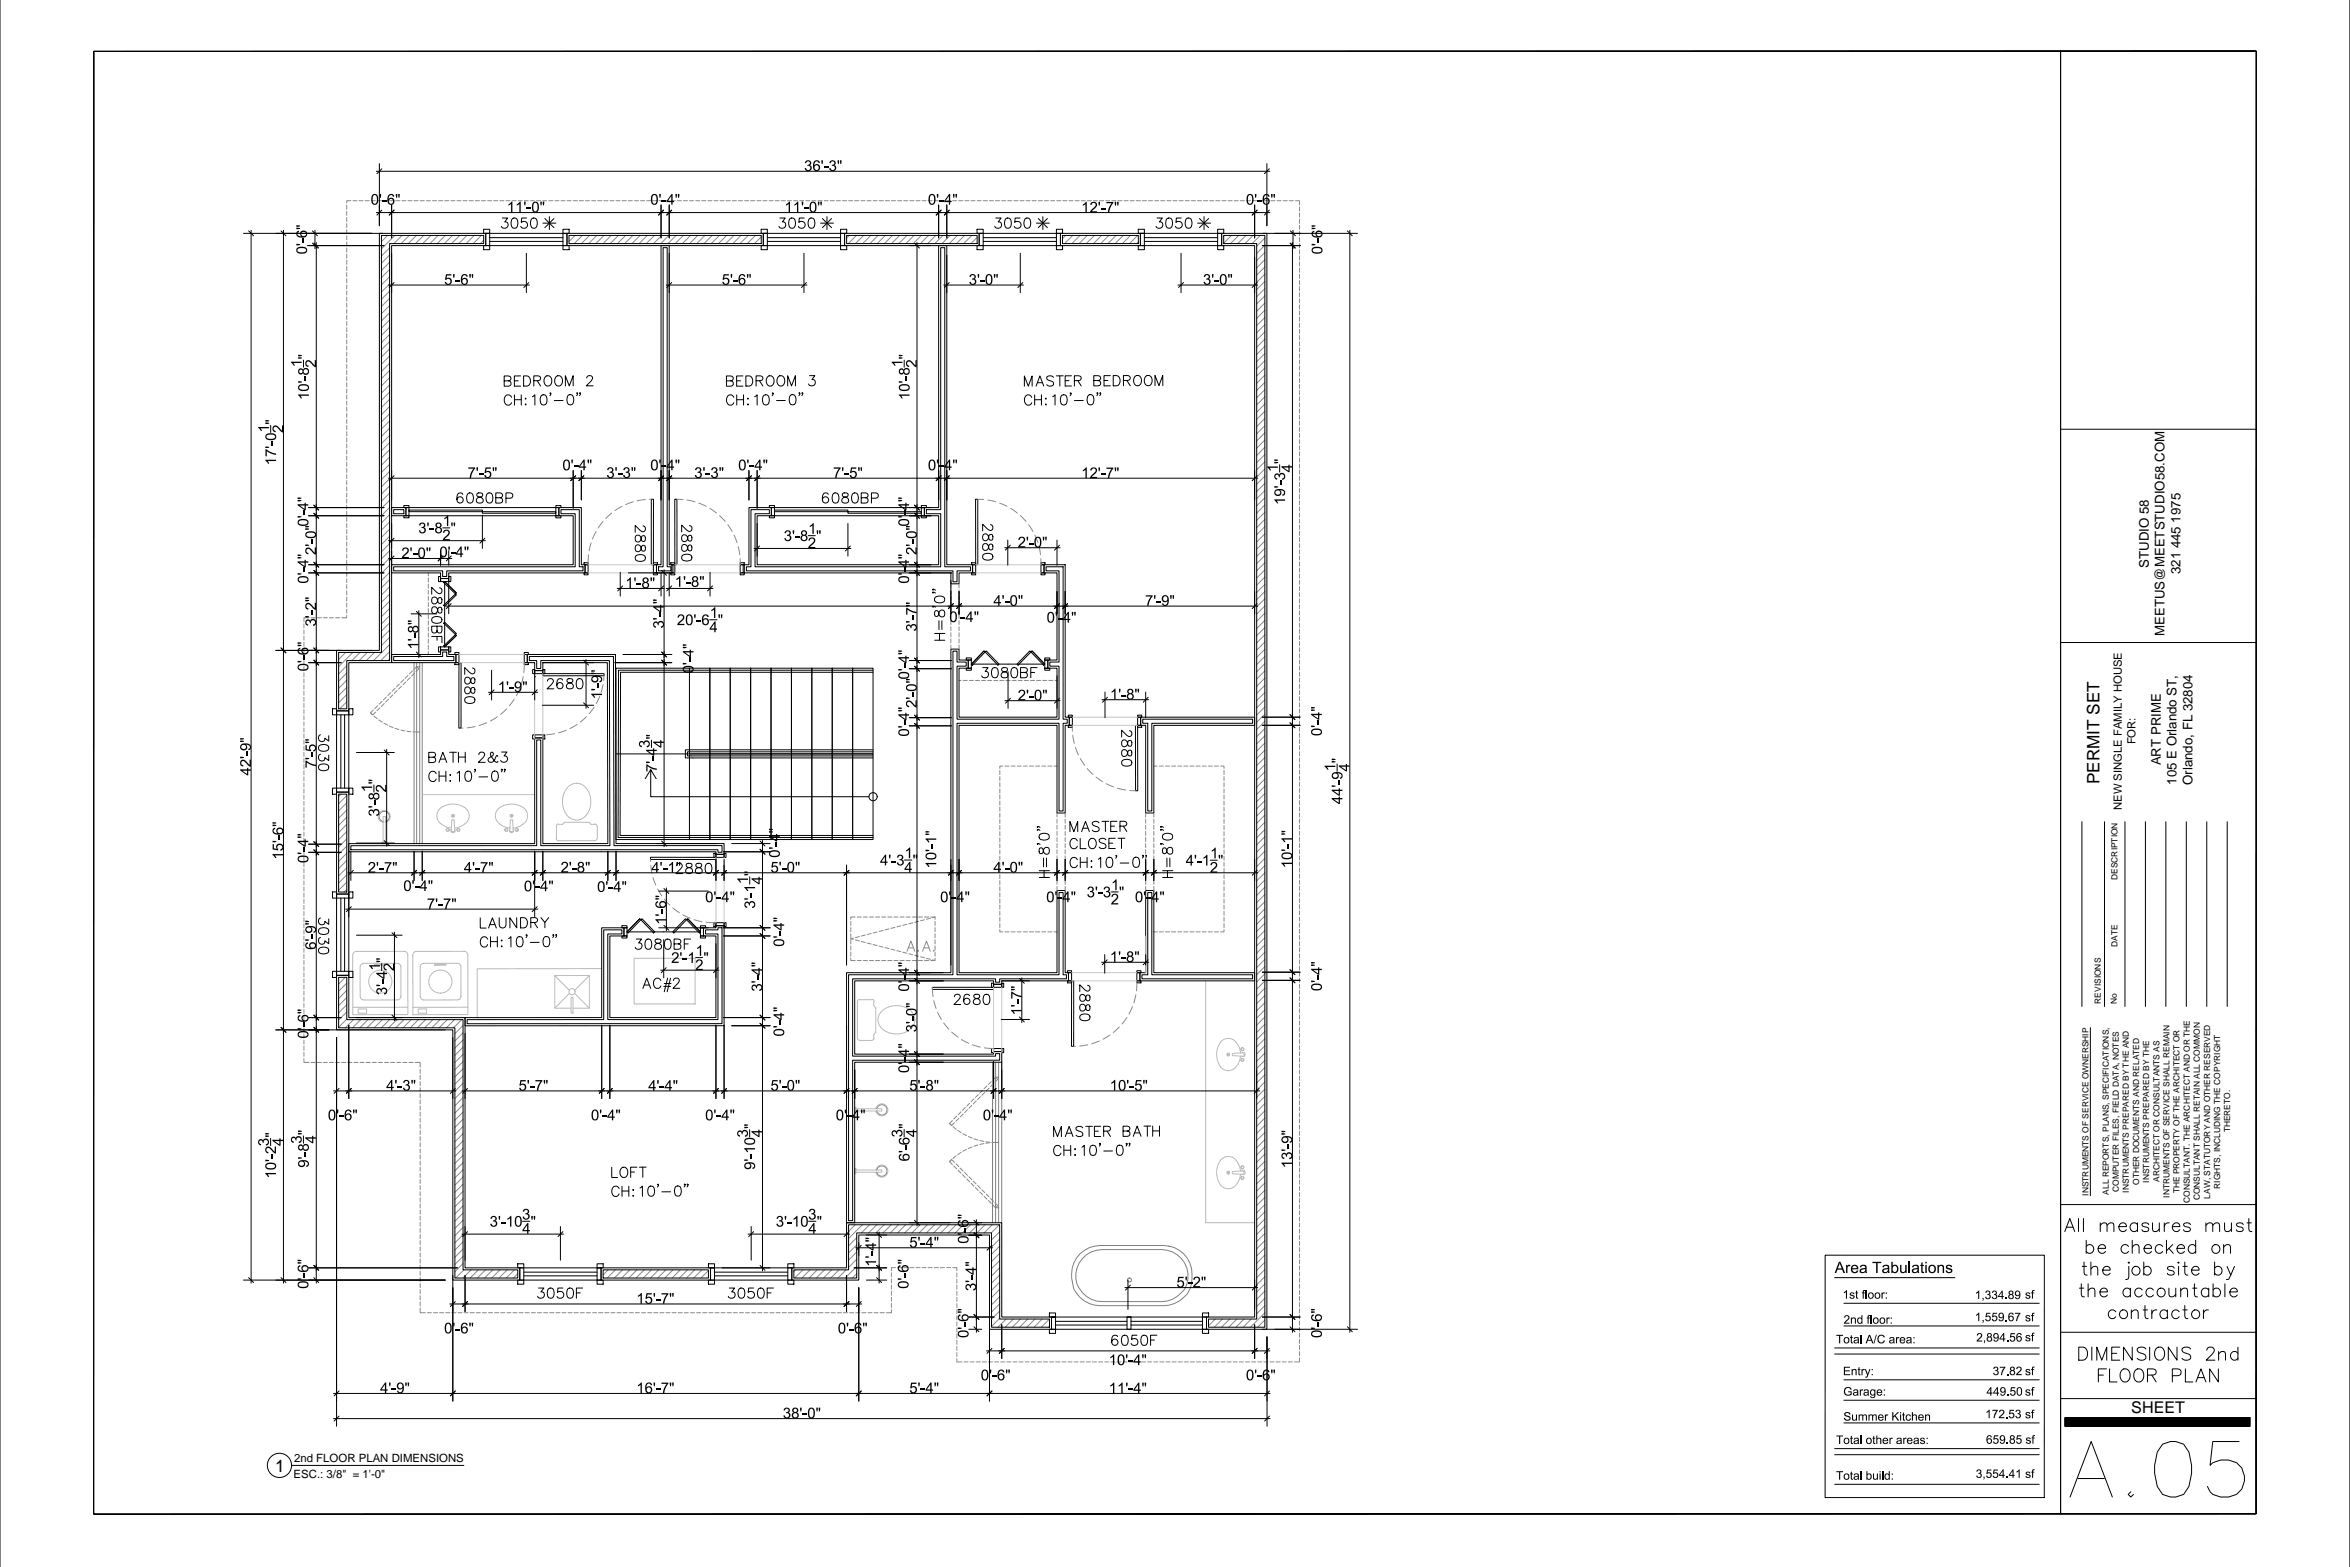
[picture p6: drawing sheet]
<svg xmlns="http://www.w3.org/2000/svg" width="914mm" height="610mm" viewBox="0 0 914 610" stroke-linecap="round" stroke-linejoin="round" font-family="sans-serif">
<defs><g id="words">
<text font-size="6.8" x="713.9" y="495.2">Area Tabulations</text>
<g font-size="6.7">
<text x="817" y="305.1" transform="rotate(-90 817 305.1)">PERMIT SET</text>
<text x="107.1" y="572.5">1</text>
</g>
<g font-size="6.5">
<text x="312.9" y="66.5">36'-3&quot;</text>
<text x="144.2" y="79.6">0'-6&quot;</text>
<text x="197.2" y="82.6">11'-0&quot;</text>
<text x="253" y="79.6">0'-4&quot;</text>
<text x="305.2" y="82.6">11'-0&quot;</text>
<text x="361" y="79.6">0'-4&quot;</text>
<text x="420.7" y="82.7">12'-7&quot;</text>
<text x="484.8" y="79.6">0'-6&quot;</text>
<text x="119.5" y="99" transform="rotate(-90 119.5 99)">0'-6&quot;</text>
<text x="514.5" y="99" transform="rotate(-90 514.5 99)">0'-6&quot;</text>
<text x="172.8" y="110.8">5'-6&quot;</text>
<text x="280.8" y="110.8">5'-6&quot;</text>
<text x="376.9" y="110.8">3'-0&quot;</text>
<text x="468.1" y="110.8">3'-0&quot;</text>
<text x="117.4" y="142.9" transform="rotate(-90 117.4 142.9)">1</text>
<text x="123" y="143" transform="rotate(-90 123 143)">2</text>
<text x="351.1" y="142.9" transform="rotate(-90 351.1 142.9)">1</text>
<text x="356.7" y="143" transform="rotate(-90 356.7 143)">2</text>
<text x="120.2" y="155.6" transform="rotate(-90 120.2 155.6)">10'-8 &quot;</text>
<text x="353.9" y="155.6" transform="rotate(-90 353.9 155.6)">10'-8 &quot;</text>
<text x="104.6" y="168.3" transform="rotate(-90 104.6 168.3)">1</text>
<text x="110.2" y="168.4" transform="rotate(-90 110.2 168.4)">2</text>
<text x="107.4" y="181" transform="rotate(-90 107.4 181)">17'-0 &quot;</text>
<text x="181.9" y="185.9">7'-5&quot;</text>
<text x="218.8" y="182.9">0'-4&quot;</text>
<text x="235.9" y="185.9">3'-3&quot;</text>
<text x="253" y="182.9">0'-4&quot;</text>
<text x="270.1" y="185.9">3'-3&quot;</text>
<text x="287.2" y="182.9">0'-4&quot;</text>
<text x="324.1" y="185.9">7'-5&quot;</text>
<text x="361" y="182.9">0'-4&quot;</text>
<text x="497.2" y="183.6" transform="rotate(-90 497.2 183.6)">1</text>
<text x="500" y="180.5" transform="rotate(-90 500 180.5)">&quot;</text>
<text x="502.8" y="183.7" transform="rotate(-90 502.8 183.7)">4</text>
<text x="420.7" y="186">12'-7&quot;</text>
<text x="500" y="196.4" transform="rotate(-90 500 196.4)">19'-3</text>
<text x="120" y="204.8" transform="rotate(-90 120 204.8)">0'-4&quot;</text>
<text x="162.8" y="207.5">3'-8 &quot;</text>
<text x="172.3" y="204.7">1</text>
<text x="314.5" y="207.7">1</text>
<text x="353.7" y="204.8" transform="rotate(-90 353.7 204.8)">0'-4&quot;</text>
<text x="123" y="215.9" transform="rotate(-90 123 215.9)">2'-0&quot;</text>
<text x="172.1" y="210.2">2</text>
<text x="304.9" y="210.5">3'-8 &quot;</text>
<text x="314.3" y="213.3">2</text>
<text x="356.7" y="215.9" transform="rotate(-90 356.7 215.9)">2'-0&quot;</text>
<text x="396" y="213">2'-0&quot;</text>
<text x="156.2" y="217.1">2'-0&quot; 0'-4&quot;</text>
<text x="120" y="227.1" transform="rotate(-90 120 227.1)">0'-4&quot;</text>
<text x="353.7" y="227.1" transform="rotate(-90 353.7 227.1)">0'-4&quot;</text>
<text x="243.3" y="228.8">1'-8&quot;</text>
<text x="262.6" y="228.3">1'-8&quot;</text>
<text x="386.5" y="235.7">4'-0&quot;</text>
<text x="445.5" y="235.7">7'-9&quot;</text>
<text x="123" y="243.7" transform="rotate(-90 123 243.7)">3'-2&quot;</text>
<text x="258.3" y="244.5" transform="rotate(-90 258.3 244.5)">3'-4&quot;</text>
<text x="263.4" y="243.2">20'-6</text>
<text x="276.1" y="246">4</text>
<text x="276.2" y="240.4">1</text>
<text x="279.3" y="243.2">&quot;</text>
<text x="356.7" y="245.7" transform="rotate(-90 356.7 245.7)">3'-7&quot;</text>
<text x="369.4" y="242">0'-4&quot;</text>
<text x="407.2" y="242.2">0'-4&quot;</text>
<text x="162.9" y="252.7" transform="rotate(-90 162.9 252.7)">1'-8&quot;</text>
<text x="120" y="261.2" transform="rotate(-90 120 261.2)">0'-6&quot;</text>
<text x="269.8" y="262" transform="rotate(-90 269.8 262)">0'-4&quot;</text>
<text x="193.7" y="269.2">1'-9&quot;</text>
<text x="353.7" y="264.3" transform="rotate(-90 353.7 264.3)">0'-4&quot;</text>
<text x="234.3" y="272.1" transform="rotate(-90 234.3 272.1)">1'-9&quot;</text>
<text x="356.7" y="275.4" transform="rotate(-90 356.7 275.4)">2'-0&quot;</text>
<text x="396" y="272.5">2'-0&quot;</text>
<text x="431.9" y="272.1">1'-8&quot;</text>
<text x="255.6" y="287.7" transform="rotate(-90 255.6 287.7)">&quot;</text>
<text x="353.7" y="286.6" transform="rotate(-90 353.7 286.6)">0'-4&quot;</text>
<text x="514.3" y="286.4" transform="rotate(-90 514.3 286.4)">0'-4&quot;</text>
<text x="252.8" y="291" transform="rotate(-90 252.8 291)">3</text>
<text x="258.3" y="290.9" transform="rotate(-90 258.3 290.9)">4</text>
<text x="123" y="298.9" transform="rotate(-90 123 298.9)">7'-5&quot;</text>
<text x="522.4" y="296.9" transform="rotate(-90 522.4 296.9)">&quot;</text>
<text x="97.6" y="301.7" transform="rotate(-90 97.6 301.7)">42'-9&quot;</text>
<text x="255.6" y="300.4" transform="rotate(-90 255.6 300.4)">7'-4</text>
<text x="519.6" y="300" transform="rotate(-90 519.6 300)">1</text>
<text x="525.1" y="300.2" transform="rotate(-90 525.1 300.2)">4</text>
<text x="144.8" y="308.2" transform="rotate(-90 144.8 308.2)">1</text>
<text x="150.4" y="308.3" transform="rotate(-90 150.4 308.3)">2</text>
<text x="147.6" y="317.7" transform="rotate(-90 147.6 317.7)">3'-8 &quot;</text>
<text x="522.4" y="312.8" transform="rotate(-90 522.4 312.8)">44'-9</text>
<text x="110.2" y="334.4" transform="rotate(-90 110.2 334.4)">15'-6&quot;</text>
<text x="120" y="335.8" transform="rotate(-90 120 335.8)">0'-4&quot;</text>
<text x="303.4" y="333.7" transform="rotate(-90 303.4 333.7)">0'-4&quot;</text>
<text x="352" y="333.9">1</text>
<text x="470.9" y="333.9">1</text>
<text x="143.1" y="339.5">2'-7&quot;</text>
<text x="180.5" y="339.5">4'-7&quot;</text>
<text x="218.1" y="339.4">2'-8&quot;</text>
<text x="253.4" y="339.5">4'-1&quot;</text>
<text x="293.8" y="340.8" transform="rotate(-90 293.8 340.8)">&quot;</text>
<text x="299.8" y="339.4">5'-0&quot;</text>
<text x="342.4" y="336.7">4'-3</text>
<text x="351.9" y="339.4">4</text>
<text x="355.1" y="336.7">&quot;</text>
<text x="364.3" y="337.9" transform="rotate(-90 364.3 337.9)">10'-1&quot;</text>
<text x="386.5" y="339.4">4'-0&quot;</text>
<text x="461.4" y="336.7">4'-1 &quot;</text>
<text x="470.7" y="339.5">2</text>
<text x="502.8" y="337.8" transform="rotate(-90 502.8 337.8)">10'-1&quot;</text>
<text x="156.9" y="346.6">0'-4&quot;</text>
<text x="203.9" y="346.7">0'-4&quot;</text>
<text x="232.3" y="347">0'-4&quot;</text>
<text x="291" y="343.9" transform="rotate(-90 291 343.9)">1</text>
<text x="296.6" y="344.1" transform="rotate(-90 296.6 344.1)">4</text>
<text x="432.3" y="346.3">1</text>
<text x="166.1" y="353.7">7'-7&quot;</text>
<text x="274.4" y="351">0'-4&quot;</text>
<text x="293.8" y="353.5" transform="rotate(-90 293.8 353.5)">3'-1</text>
<text x="365.8" y="351">0'-4&quot;</text>
<text x="407.1" y="351">0'-4&quot;</text>
<text x="422.8" y="349.1">3'-3 &quot;</text>
<text x="432.2" y="351.9">2</text>
<text x="441.6" y="351">0'-4&quot;</text>
<text x="259.2" y="359.8" transform="rotate(-90 259.2 359.8)">1'-6&quot;</text>
<text x="123" y="369.5" transform="rotate(-90 123 369.5)">6'-9&quot;</text>
<text x="270.7" y="371.8">1</text>
<text x="305.1" y="368.3" transform="rotate(-90 305.1 368.3)">0'-4&quot;</text>
<text x="147.8" y="377.6" transform="rotate(-90 147.8 377.6)">1</text>
<text x="150.6" y="374.6" transform="rotate(-90 150.6 374.6)">&quot;</text>
<text x="153.4" y="377.8" transform="rotate(-90 153.4 377.8)">2</text>
<text x="261.2" y="374.6">2'-1</text>
<text x="270.5" y="377.4">2</text>
<text x="273.7" y="374.6">&quot;</text>
<text x="431.8" y="374.2">1'-8&quot;</text>
<text x="150.6" y="387.1" transform="rotate(-90 150.6 387.1)">3'-4</text>
<text x="296.6" y="385.8" transform="rotate(-90 296.6 385.8)">3'-4&quot;</text>
<text x="353.7" y="385.8" transform="rotate(-90 353.7 385.8)">0'-4&quot;</text>
<text x="514.3" y="385.6" transform="rotate(-90 514.3 385.6)">0'-4&quot;</text>
<text x="397.6" y="395.1" transform="rotate(-90 397.6 395.1)">1'-7&quot;</text>
<text x="356.7" y="401.6" transform="rotate(-90 356.7 401.6)">3'-0&quot;</text>
<text x="120" y="404" transform="rotate(-90 120 404)">0'-6&quot;</text>
<text x="305.1" y="403.2" transform="rotate(-90 305.1 403.2)">0'-4&quot;</text>
<text x="353.7" y="417.4" transform="rotate(-90 353.7 417.4)">0'-4&quot;</text>
<text x="150.3" y="424.3">4'-3&quot;</text>
<text x="201.8" y="424.3">5'-7&quot;</text>
<text x="252.2" y="424.4">4'-4&quot;</text>
<text x="299.8" y="424.3">5'-0&quot;</text>
<text x="353.8" y="424.3">5'-8&quot;</text>
<text x="431.8" y="424.3">10'-5&quot;</text>
<text x="127.6" y="435.8">0'-6&quot;</text>
<text x="229.9" y="435.8">0'-4&quot;</text>
<text x="274.4" y="435.8">0'-4&quot;</text>
<text x="325.2" y="435.8">0'-4&quot;</text>
<text x="382.4" y="435.8">0'-4&quot;</text>
<text x="107.4" y="442.6" transform="rotate(-90 107.4 442.6)">&quot;</text>
<text x="120.1" y="441.6" transform="rotate(-90 120.1 441.6)">&quot;</text>
<text x="291" y="442.5" transform="rotate(-90 291 442.5)">3</text>
<text x="293.8" y="439.2" transform="rotate(-90 293.8 439.2)">&quot;</text>
<text x="296.6" y="442.4" transform="rotate(-90 296.6 442.4)">4</text>
<text x="351.1" y="442.4" transform="rotate(-90 351.1 442.4)">3</text>
<text x="353.9" y="439.1" transform="rotate(-90 353.9 439.1)">&quot;</text>
<text x="356.7" y="442.4" transform="rotate(-90 356.7 442.4)">4</text>
<text x="104.6" y="445.9" transform="rotate(-90 104.6 445.9)">3</text>
<text x="110.2" y="445.8" transform="rotate(-90 110.2 445.8)">4</text>
<text x="117.4" y="444.9" transform="rotate(-90 117.4 444.9)">3</text>
<text x="122.9" y="444.8" transform="rotate(-90 122.9 444.8)">4</text>
<text x="120.1" y="454.3" transform="rotate(-90 120.1 454.3)">9'-8</text>
<text x="293.8" y="455.1" transform="rotate(-90 293.8 455.1)">9'-10</text>
<text x="353.9" y="451.8" transform="rotate(-90 353.9 451.8)">6'-6</text>
<text x="502.8" y="454.4" transform="rotate(-90 502.8 454.4)">13'-9&quot;</text>
<text x="107.4" y="458.5" transform="rotate(-90 107.4 458.5)">10'-2</text>
<text x="190.5" y="477.2">3'-10</text>
<text x="203.1" y="474.4">3</text>
<text x="203.2" y="480">4</text>
<text x="206.5" y="477.2">&quot;</text>
<text x="301.9" y="477.2">3'-10</text>
<text x="314.5" y="474.4">3</text>
<text x="314.5" y="480">4</text>
<text x="317.8" y="477.2">&quot;</text>
<text x="353.8" y="485.3">5'-4&quot;</text>
<text x="376.9" y="483.8" transform="rotate(-90 376.9 483.8)">0'-6&quot;</text>
<text x="340.9" y="492.8" transform="rotate(-90 340.9 492.8)">1'-4&quot;</text>
<text x="120" y="501.4" transform="rotate(-90 120 501.4)">0'-6&quot;</text>
<text x="353.5" y="501.4" transform="rotate(-90 353.5 501.4)">0'-6&quot;</text>
<text x="379.8" y="502.3" transform="rotate(-90 379.8 502.3)">3'-4&quot;</text>
<text x="457.8" y="500.8">5'-2&quot;</text>
<text x="247.6" y="507.2">15'-7&quot;</text>
<text x="172.8" y="518.7">0'-6&quot;</text>
<text x="326" y="518.7">0'-6&quot;</text>
<text x="376.9" y="520.5" transform="rotate(-90 376.9 520.5)">0'-6&quot;</text>
<text x="514.3" y="520.5" transform="rotate(-90 514.3 520.5)">0'-6&quot;</text>
<text x="431.4" y="531.1">10'-4&quot;</text>
<text x="381.6" y="537">0'-6&quot;</text>
<text x="484.8" y="537">0'-6&quot;</text>
<text x="147.9" y="542">4'-9&quot;</text>
<text x="247.6" y="542">16'-7&quot;</text>
<text x="353.8" y="542">5'-4&quot;</text>
<text x="431.4" y="542.1">11'-4&quot;</text>
<text x="304.6" y="551.8">38'-0&quot;</text>
</g>
<text font-size="6.3" x="829.3" y="549.7">SHEET</text>
<g font-size="5.2">
<text x="836.1" y="220.9" transform="rotate(-90 836.1 220.9)">STUDIO 58</text>
<text x="848.4" y="223.3" transform="rotate(-90 848.4 223.3)">321 445 1975</text>
<text x="842.3" y="247.4" transform="rotate(-90 842.3 247.4)">MEETUS@MEETSTUDIO58.COM</text>
<text x="840.7" y="297.8" transform="rotate(-90 840.7 297.8)">ART PRIME</text>
<text x="846.9" y="305.3" transform="rotate(-90 846.9 305.3)">105 E Orlando ST,</text>
<text x="853.2" y="305.4" transform="rotate(-90 853.2 305.4)">Orlando, FL 32804</text>
</g>
<g font-size="5.1">
<text x="717" y="505.2">1st floor:</text>
<text x="768.4" y="505.4">1,334.89sf</text>
<text x="717.3" y="514.9">2nd floor:</text>
<text x="768.4" y="514">1,559.67sf</text>
<text x="769" y="521.9">2,894.56sf</text>
<text x="714.4" y="522.6">Total A/C area:</text>
<text x="717.1" y="535">Entry:</text>
<text x="775.4" y="535">37.82sf</text>
<text x="717.2" y="542.9">Garage:</text>
<text x="772.9" y="542.9">449.50sf</text>
<text x="772.5" y="551.7">172.53sf</text>
<text x="717.3" y="552.7">Summer Kitchen</text>
<text x="714.4" y="561.7">Total other areas:</text>
<text x="772.8" y="561.6">659.85 sf</text>
<text x="714.4" y="575.6">Total build:</text>
<text x="768.8" y="574.9">3,554.41 sf</text>
</g>
<g font-size="4.4">
<text x="830.9" y="289.6" transform="rotate(-90 830.9 289.6)">FOR:</text>
<text x="825.6" y="315.2" transform="rotate(-90 825.6 315.2)">NEW SINGLE FAMILY HOUSE</text>
<text x="114.4" y="568.9">2nd FLOOR PLAN DIMENSIONS</text>
<text x="114.2" y="575">ESC.: 3/8&quot; = 1'-0&quot;</text>
</g>
<g font-size="3.3">
<text x="823.9" y="342.3" transform="rotate(-90 823.9 342.3)">DESCRIPTION</text>
<text x="823.9" y="368.4" transform="rotate(-90 823.9 368.4)">DATE</text>
<text x="817.4" y="390.4" transform="rotate(-90 817.4 390.4)">REVISIONS</text>
<text x="823.7" y="390.4" transform="rotate(-90 823.7 390.4)">No</text>
<text x="867.8" y="440.5" transform="rotate(-90 867.8 440.5)">THERETO.</text>
<text x="832.3" y="461" transform="rotate(-90 832.3 461)">OTHER DOCUMENTS AND RELATED</text>
<text x="836.3" y="460.1" transform="rotate(-90 836.3 460.1)">INSTRUMENTS PREPARED BY THE</text>
<text x="840.2" y="459.8" transform="rotate(-90 840.2 459.8)">ARCHITECT OR CONSULTANTS AS</text>
<text x="812.7" y="465.2" transform="rotate(-90 812.7 465.2)">INSTRUMENTS OF SERVICE OWNERSHIP</text>
<text x="820.5" y="464.8" transform="rotate(-90 820.5 464.8)">ALL REPORTS, PLANS, SPECIFICATIONS,</text>
<text x="824.5" y="463.6" transform="rotate(-90 824.5 463.6)">COMPUTER FILES, FIELD DATA, NOTES</text>
<text x="828.4" y="464" transform="rotate(-90 828.4 464)">INSTRUMENTS PREPARED BY THE AND</text>
<text x="844.2" y="465.9" transform="rotate(-90 844.2 465.9)">INTRUMENTS OF SERVICE SHALL REMAIN</text>
<text x="848.1" y="464.3" transform="rotate(-90 848.1 464.3)">THE PROPERTY OF THE ARCHITECT OR</text>
<text x="852" y="468" transform="rotate(-90 852 468)">CONSULTANT. THE ARCHITECT AND OR THE</text>
<text x="856" y="466.9" transform="rotate(-90 856 466.9)">CONSULTANT SHALL RETAIN ALL COMMON</text>
<text x="859.9" y="466.3" transform="rotate(-90 859.9 466.3)">LAW, STATUTORY AND OTHER RESERVED</text>
<text x="863.9" y="462.4" transform="rotate(-90 863.9 462.4)">RIGHTS, INCLUDING THE COPYRIGHT</text>
</g>
</g></defs>
<g fill="none" stroke="#000" stroke-width=".39">
<path d="M0 0v609.6M36.5 20l841.4-.1-.1 569-841.4 .1 .1-569-.1 569 841.4-.1 .1-569zM801.8 19.9v569M914.4 0v609.6M146.4 66.6h347.7M147.6 63.6v24.2M148.6 65.7l-1.9 1.9M152.4 79.7v12.9M257.2 79.7v12.9M260.4 79.7v12.9M365.2 79.7v12.9M368.4 79.7v12.9"/>
<path d="M488.2 79.7v12.9M493 63.6v24.2M493.9 65.7l-1.9 1.9M94.7 90.8h54.2M96.8 89.8l1.9 1.9M97.7 89.6v409.6M109.3 89.8l2 1.9M110.3 89.6v409.6M119.6 95.5h29.8M121.6 94.6l1.9 1.9M121.6 89.8l1.9 1.9M122.1 94.6l1.9 1.9"/>
<path d="M122.6 89.6v7.1M123.1 94.4v404.8M146.4 82.7h347.7M147.6 90.8h41.4v4.7h-36.6v162.3h-16.7v18.7h-4.7v-23.5h16.6zM148.4 91.6h39.8v3.2h-36.6v162.2h-16.7v18.7h-3.1v-21.9h16.6zM148.6 81.7l-1.9 2M152.4 98.5v15.4M153.3 81.7l-1.9 2M188.2 89.2h2.3v1.6h-2.3zM188.2 95.5h2.3v1.6h-2.3zM189 90.8h30.1M189 90.8h1.5v4.7h-1.5z"/>
<path d="M190.5 93.9h28.6M190.5 92.5h28.6M190.5 95.5h28.6M195.5 84.8h2l-1.1 1.5a1.33 1.33 0 0 1 1.2 1.9 1.33 1.33 0 0 1-2.1 .4l-.4-.6M199.4 85a1.3 1.3 0 0 1 1.9 .6 3.3 3.3 0 0 1-.4 3 1.27 1.27 0 0 1-1.8-.6 3.3 3.3 0 0 1 .3-3zM204.8 98.5v15.4M204.9 84.8h-1.9l-.2 1.7a1.4 1.4 0 0 1 2.1 0 1.4 1.4 0 0 1-.2 2.1 1.4 1.4 0 0 1-2.1-.6M207 85a1.28 1.28 0 0 1 1.9 .6 3.3 3.3 0 0 1-.4 3 1.27 1.27 0 0 1-1.9-.6 3.3 3.3 0 0 1 .4-3zM211.3 86.8h5M212 85l3.5 3.6M213.8 84.3v5M215.5 85l-3.5 3.6"/>
<path d="M219.1 90.8h1.5v4.7h-1.5zM219.1 89.2h2.3v1.6h-2.3zM219.1 95.5h2.3v1.6h-2.3zM220.6 90.8h76.4v4.7h-76.4zM221.4 91.6h74.8v3.2h-74.8zM257.2 95.5h3.2v124.2h1.5v3.2h-6.5v-3.2h1.8zM258 96.4h1.6v124.1h1.4v1.6h-4.8v-1.6h1.8zM258.2 81.7l-1.9 2M260.4 98.5v15.4M261.4 81.7l-2 2M296.2 89.2h2.4v1.6h-2.4zM296.2 95.5h2.4v1.6h-2.4z"/>
<path d="M297 90.8h30.1M297 90.8h1.6v4.7h-1.6zM298.6 93.9h28.5M298.6 92.5h28.5M298.6 95.5h28.5M303.5 84.8h2l-1.1 1.5a1.33 1.33 0 0 1 1.2 1.9 1.33 1.33 0 0 1-2.1 .4l-.4-.6M307.4 85a1.3 1.3 0 0 1 1.9 .6 3.3 3.3 0 0 1-.4 3 1.27 1.27 0 0 1-1.8-.6 3.3 3.3 0 0 1 .3-3zM312.8 98.5v15.4M312.9 84.8h-1.9l-.2 1.7a1.4 1.4 0 0 1 2.1 0 1.4 1.4 0 0 1-.2 2.1 1.4 1.4 0 0 1-2.1-.6M315 85a1.28 1.28 0 0 1 1.9 .6 3.3 3.3 0 0 1-.4 3 1.27 1.27 0 0 1-1.9-.6 3.3 3.3 0 0 1 .4-3zM319.3 86.8h5M320 85l3.6 3.6"/>
<path d="M321.8 84.3v5M323.6 85l-3.6 3.6M327.1 90.8h1.5v4.7h-1.5zM327.1 89.2h2.4v1.6h-2.4zM327.1 95.5h2.4v1.6h-2.4zM328.6 90.8h52.4v4.7h-52.4zM329.4 91.6h50.8v3.2h-50.8zM353.8 95.5h8.5M355.8 94.6l2 1.9M356.8 94.4v382.5M365.2 95.5h3.2v124.2h10v3.2h-5.2v4.2h-3.2v-4.2h-80.4v-3.2h1.8v-22.2h8.7v3.1h-5.5v19.1h70.6v-19.1h-5.5v-3.1h5.5zM366 96.4h1.6v124.1h10.1v1.6h-5.3v4.2h-1.6v-4.2h-80.4v-1.6h1.8v-22.2h7.2v1.6h-5.6v20.6h72.2v-20.6h-5.5v-1.6h5.5z"/>
<path d="M366.2 81.7l-1.9 2M368.4 99.3v14.6M369.4 81.7l-1.9 2M380.2 89.2h2.4v1.6h-2.4zM380.2 95.5h2.4v1.6h-2.4zM381 90.8h30.1M381 90.8h1.6v4.7h-1.6zM382.6 93.9h28.5M382.6 92.5h28.5M382.6 95.5h28.5M387.5 84.8h2l-1.1 1.5a1.33 1.33 0 0 1 1.2 1.9 1.33 1.33 0 0 1-2.1 .4l-.4-.6M391.4 85a1.28 1.28 0 0 1 1.9 .6 3.3 3.3 0 0 1-.4 3 1.28 1.28 0 0 1-1.8-.6 3.3 3.3 0 0 1 .3-3z"/>
<path d="M396.9 84.8h-1.9l-.2 1.7a1.4 1.4 0 0 1 2.1 0 1.4 1.4 0 0 1-.2 2.1 1.4 1.4 0 0 1-2-.6M397 98.5v15.4M399 85a1.27 1.27 0 0 1 1.9 .6 3.3 3.3 0 0 1-.4 3 1.28 1.28 0 0 1-1.9-.6 3.3 3.3 0 0 1 .4-3zM403.3 86.8h5M404 85l3.5 3.6M405.8 84.3v5M407.5 85l-3.5 3.6M411.1 90.8h1.5v4.7h-1.5zM411.1 89.2h2.3v1.6h-2.3zM411.1 95.5h2.3v1.6h-2.3zM412.6 90.8h31.1v4.7h-31.1zM413.4 91.6h29.5v3.2h-29.5z"/>
<path d="M442.9 89.2h2.4v1.6h-2.4zM442.9 95.5h2.4v1.6h-2.4zM443.7 90.8h30.1M443.7 90.8h1.6v4.7h-1.6zM445.3 93.9h28.5M445.3 92.5h28.5M445.3 95.5h28.5M450.2 84.8h2.1l-1.2 1.5a1.33 1.33 0 0 1 1.3 1.9 1.33 1.33 0 0 1-2.2 .4l-.4-.6M454.2 85a1.3 1.3 0 0 1 1.9 .6 3.4 3.4 0 0 1-.4 3 1.3 1.3 0 0 1-1.9-.6 3.3 3.3 0 0 1 .4-3zM459.5 98.5v15.4M459.6 84.8h-1.8l-.2 1.7a1.4 1.4 0 0 1 2.1 0 1.4 1.4 0 0 1-.3 2.1 1.4 1.4 0 0 1-2-.6M461.7 85a1.3 1.3 0 0 1 1.9 .6 3.3 3.3 0 0 1-.4 3 1.27 1.27 0 0 1-1.9-.6 3.3 3.3 0 0 1 .4-3z"/>
<path d="M466 86.8h5M466.7 85l3.6 3.6M468.5 84.3v5M470.3 85l-3.6 3.6M473.8 90.8h1.6v4.7h-1.6zM473.8 89.2h2.4v1.6h-2.4zM473.8 95.5h2.4v1.6h-2.4zM475.4 90.8h17.6v426.3h-23.5v-4.7h18.7v-416.9h-12.8zM476.1 91.6h16.1v424.7h-22v-3.2h18.8v-418.3h-12.9zM489.1 81.7l-1.9 2M491.2 95.5h14.9M491.4 90.8h36.8"/>
<path d="M493.9 81.7l-1.9 2M501.9 94.6l2 1.9M502.1 94.6l2 1.9M502.1 89.8l2 1.9M502.9 94.4v423.9M503.1 89.6v7.1M524.3 89.8l1.9 1.9M525.2 89.6v428.7M151.2 110.9h54.8M153.3 109.9l-1.9 1.9M205.8 109.9l-1.9 1.9M259.2 110.9h54.8"/>
<path d="M261.4 109.9l-2 1.9M313.8 109.9l-1.9 1.9M367.2 110.9h31M369.4 109.9l-1.9 1.9M398 109.9l-2 1.9M458.3 110.9h31.1M460.5 109.9l-1.9 1.9M488.2 100.1v13.8M489.1 109.9l-1.9 1.9M197.9 148.1a1.05 1.05 0 0 1 1 1.1 1.05 1.05 0 0 1-1 1h-1.7v-3.9l2.2 .2a.91 .91 0 0 1 0 1.5l-2.2 .2M199.1 154.6a1.46 1.46 0 0 0-1.7-1 1.46 1.46 0 0 0-1.2 1.6 1.74 1.74 0 0 0 .4 1.8 1.74 1.74 0 0 0 1.9 .4l.6-.7M200.2 148.1h1.5"/>
<path d="M200.2 153.6v4M202.6 146.2l-2.5 .1 .1 3.9h2.4M202.8 153.6v4M202.8 155.5h-2.6M203.7 146.2h1.4a2.12 2.12 0 0 1 1.3 2 2.12 2.12 0 0 1-1.3 2h-1.3zM204.3 155.1h.4zM204.3 157.4h.4zM207.2 154.3l.9-.7v4M207.7 148.1l2.3-.2a.91 .91 0 0 0 0-1.5l-2.3-.2v4M209 148.1l1.4 2.1M210.8 153.8a1.25 1.25 0 0 1 1.8 .5 3.2 3.2 0 0 1-.3 3.1 1.27 1.27 0 0 1-1.9-.6 3.1 3.1 0 0 1 .4-3zM212 146.8a1.46 1.46 0 0 1 1.7-.6 1.46 1.46 0 0 1 1 1.5 1.74 1.74 0 0 1-.4 1.9 1.74 1.74 0 0 1-1.9 .4 2.49 2.49 0 0 1-.4-3.2z"/>
<path d="M214.3 153h-.3h.3l-.3 .9M216.6 146.4a1.91 1.91 0 0 1 2.2 .8 1.91 1.91 0 0 1-.3 2.4 1.46 1.46 0 0 1-1.7 .5 1.46 1.46 0 0 1-1-1.5 2.49 2.49 0 0 1 .8-2.2zM219.1 155.8h-3.4M221.1 153.7a1.27 1.27 0 0 1 1.9 .6 3.2 3.2 0 0 1-.3 3 1.28 1.28 0 0 1-1.9-.6 3.3 3.3 0 0 1 .3-3zM223 150.1v-3.9l-1.5 3.9-1.5-3.9v3.9M224.7 153h-.3l.2-.2 .1 .5-.3 .6M225.9 153h-.4h.4l-.4 .9M228.3 147.1l.2-.6 .5-.4 1.2 .2a.88 .88 0 0 1 .2 1.3l-2.3 2.5h2.7M284.4 148.1a1.05 1.05 0 0 1 .9 1.1 1.05 1.05 0 0 1-.9 1h-1.7v-3.9l2.2 .2a.91 .91 0 0 1 0 1.5l-2.2 .2M285.5 154.6a1.46 1.46 0 0 0-1.6-1 1.46 1.46 0 0 0-1.2 1.6 1.74 1.74 0 0 0 .4 1.8 1.74 1.74 0 0 0 1.9 .4l.5-.7M286.6 148.1h1.5M286.7 153.6v4"/>
<path d="M289.1 146.2l-2.5 .1v3.9h2.5M289.3 153.6v4M289.3 155.5h-2.6M290.2 146.2h1.3a2.12 2.12 0 0 1 1.4 2 2.12 2.12 0 0 1-1.4 2h-1.3zM291 154.9v.4zM291 157.2v.4zM293.6 154.3l1-.7v4M294.2 148.1l2.3-.2a.91 .91 0 0 0 0-1.5l-2.3-.2v4M295.5 148.1l1.3 2.1M297.2 153.8a1.25 1.25 0 0 1 1.9 .5 3.2 3.2 0 0 1-.3 3.1 1.27 1.27 0 0 1-1.9-.6 3.1 3.1 0 0 1 .3-3zM298.9 146.4a1.9 1.9 0 0 1 2.3 .8 1.9 1.9 0 0 1-.4 2.4 1.45 1.45 0 0 1-1.7 .5 1.45 1.45 0 0 1-.9-1.4 2.35 2.35 0 0 1 .7-2.3zM300.8 153h-.3h.3l-.3 .9"/>
<path d="M303.1 146.4a1.91 1.91 0 0 1 2.2 .8 1.91 1.91 0 0 1-.3 2.4 1.46 1.46 0 0 1-1.7 .5 1.46 1.46 0 0 1-1-1.5 2.49 2.49 0 0 1 .8-2.2zM305.6 155.8h-3.4M307.6 153.7a1.27 1.27 0 0 1 1.9 .6 3.2 3.2 0 0 1-.3 3 1.28 1.28 0 0 1-1.9-.6 3.3 3.3 0 0 1 .3-3zM309.5 150.1v-3.9l-1.5 3.9-1.5-3.9v3.9M311.2 153h-.3l.1-.2 .2 .5-.3 .6M312.4 153h-.4h.4l-.4 .9M315 146.1h2.1l-1.2 1.5a1.33 1.33 0 0 1 1.2 1.9 1.33 1.33 0 0 1-2.1 .4l-.4-.5M401.4 154.6a1.46 1.46 0 0 0-1.6-1 1.46 1.46 0 0 0-1.2 1.6 1.75 1.75 0 0 0 .4 1.8 1.75 1.75 0 0 0 1.9 .4l.6-.7M401.6 150.2v-3.9l-1.5 3.9-1.5-3.9v3.9M402.6 153.6v4M403.7 148.9h1.9M405.2 153.6v4"/>
<path d="M405.2 155.5h-2.6M406.1 150.2l-1.5-4-1.5 4M406.8 157.4h.3zM406.9 154.9v.4zM409.6 154.3l.9-.7v4M409.9 146.8a1.49 1.49 0 0 0-1.4-.6 1.49 1.49 0 0 0-1.2 1l.3 .5 1.6 .6a.97 .97 0 0 1 .7 .7 .97 .97 0 0 1-.3 1 1.82 1.82 0 0 1-2.3-.4M412.4 146.2v4M413.2 153.8a1.25 1.25 0 0 1 1.9 .5 3.3 3.3 0 0 1-.4 3.1 1.3 1.3 0 0 1-1.9-.6 3.2 3.2 0 0 1 .4-3zM413.7 146.2h-2.6M414.5 148.1h1.5M416.8 153h-.4h.4l-.4 .9M416.9 146.2h-2.4v4h2.4"/>
<path d="M418.1 148.1l2.2-.2 .4-.6-.2-.7-.7-.4h-1.8l.1 4M419.4 148.1l1.3 2M421.5 155.8h-3.4M423.6 153.7a1.28 1.28 0 0 1 1.8 .6 3.3 3.3 0 0 1-.3 3 1.3 1.3 0 0 1-1.9-.6 3.3 3.3 0 0 1 .4-3zM425.6 148l2.3-.2a.92 .92 0 0 0 0-1.5l-2.3-.1v3.9h1.7a1.04 1.04 0 0 0 1-1 1.04 1.04 0 0 0-1-1.1M427.1 153h-.3h.3l-.3 .9M428.3 153h-.4h.4l-.4 .9M429.6 148h1.5M432 146.1h-2.4v4h2.5M433.2 146.1h1.3a2.12 2.12 0 0 1 1.4 2 2.12 2.12 0 0 1-1.4 2h-1.3zM437.1 148l2.3-.2a.92 .92 0 0 0 0-1.5l-2.3-.2 .1 4M438.5 148l1.3 2.1"/>
<path d="M441.5 146.7a1.47 1.47 0 0 1 1.7-.6 1.47 1.47 0 0 1 .9 1.5 1.74 1.74 0 0 1-.3 1.9 1.74 1.74 0 0 1-1.9 .4 2.46 2.46 0 0 1-.4-3.2zM445.6 146.6a1.46 1.46 0 0 1 1.7-.5 1.46 1.46 0 0 1 1 1.5 1.64 1.64 0 0 1-.5 2.1 1.64 1.64 0 0 1-2.2-.2 2.59 2.59 0 0 1 0-2.9zM452.5 150l-.1-3.9-1.4 3.9-1.6-3.9v3.9M801.9 167h76.1M120.1 197.5h29.3M122.1 199.7l1.9 1.9M122.1 196.5l1.9 1.9M151.2 186h338.2M152.4 197.5h5.5v3.1h-5.5zM152.4 183v11.5M153.2 198.3h3.9v1.6h-3.9zM153.3 185.1l-1.9 1.9"/>
<path d="M157.1 196.7h2v.8h-2zM157.9 197.5h1.2v3.1h-1.2zM159.1 198.4h28.6v.7h-28.6zM159.1 197.5h57.2M180.1 192.3a1.18 1.18 0 0 0-1.7-.4 3 3 0 0 0 0 3.6 1.23 1.23 0 0 0 1.7-.5 1.23 1.23 0 0 0-.8-1.7 1.23 1.23 0 0 0-1.5 1.1M182.1 191.9a1.28 1.28 0 0 1 1.9 .6 3.2 3.2 0 0 1-.4 3 1.29 1.29 0 0 1-1.8-.5 3.3 3.3 0 0 1 .3-3.1zM185.7 191.9a.79 .79 0 0 0 .4 1.4 1.48 1.48 0 0 1 1.5 .4 1.48 1.48 0 0 1 .2 1.6 1.42 1.42 0 0 1-1.5 .4 1.42 1.42 0 0 1-.9-1.3 2.25 2.25 0 0 1 2.2-1.3l.2-.8a1.51 1.51 0 0 0-2.1-.4zM187.7 199.1h28.6v.6h-28.6zM189.7 191.9a1.27 1.27 0 0 1 1.9 .6 3.2 3.2 0 0 1-.4 3 1.29 1.29 0 0 1-1.9-.5 3.3 3.3 0 0 1 .4-3.1zM192.9 193.6l2.3-.2a.91 .91 0 0 0 0-1.5l-2.3-.2v4l2.3-.2a1.05 1.05 0 0 0 .4-1.1 1.05 1.05 0 0 0-1-.8M196.9 193.8h1.7a1.04 1.04 0 0 0 1-1 1.04 1.04 0 0 0-1-1.1h-1.7v4M216.3 197.5h1.2v3.1h-1.2z"/>
<path d="M216.3 196.7h2v.8h-2zM223 183v14.7M224 185.1l-1.9 1.9M226.2 183v11.5M227.2 185.1l-2 1.9M253.4 194.2h.9l-.1 25.5h-.8zM257.2 183v11.5M258.2 185.1l-1.9 1.9M260.4 183v11.5M261.4 185.1l-2 1.9M262.6 194.2h.8v25.5h-.8zM291.4 183v11.5"/>
<path d="M292.4 185.1l-1.9 1.9M294.6 183v14.7M295.6 185.1l-2 1.9M299.4 196.7h1.9v.8h-1.9zM300.1 197.5h1.2v3.1h-1.2zM301.3 198.4h28.6v.7h-28.6zM301.3 197.5h61M322.3 192.3a1.15 1.15 0 0 0-1.7-.4 3 3 0 0 0 0 3.6 1.23 1.23 0 0 0 1.8-.5 1.23 1.23 0 0 0-.9-1.7 1.23 1.23 0 0 0-1.5 1.1M324.3 191.9a1.3 1.3 0 0 1 1.9 .6 3.2 3.2 0 0 1-.3 3 1.28 1.28 0 0 1-1.9-.5 3.3 3.3 0 0 1 .3-3.1zM327.9 191.9a.79 .79 0 0 0 .4 1.4 1.48 1.48 0 0 1 1.5 .5 1.48 1.48 0 0 1 .2 1.5 1.43 1.43 0 0 1-1.5 .4 1.43 1.43 0 0 1-.9-1.3 2.32 2.32 0 0 1 2.2-1.3l.2-.8a1.47 1.47 0 0 0-2.1-.4zM329.9 199.1h28.6v.6h-28.6zM331.9 191.9a1.28 1.28 0 0 1 1.9 .6 3.2 3.2 0 0 1-.4 3 1.28 1.28 0 0 1-1.9-.5 3.3 3.3 0 0 1 .4-3.1z"/>
<path d="M335.1 193.6l2.3-.2 .4-.5-.4-1-2.3-.2v4l2.3-.2a1.06 1.06 0 0 0 .4-1.1 1.06 1.06 0 0 0-1-.8M339.1 193.8h1.7a1.04 1.04 0 0 0 1-1 1.04 1.04 0 0 0-1-1.1h-1.7v4M355.8 196.5l2 1.9M355.8 199.7l2 1.9M358.5 197.5h1.2v3.1h-1.2zM358.5 196.7h2v.8h-2zM365.2 183v11.5M366.2 185.1l-1.9 1.9M368.4 183v11.5M369.4 185.1l-1.9 1.9M379.6 194.2h.8l.1 25.5h-.9zM488.2 183v11.5"/>
<path d="M489.1 185.1l-1.9 1.9M120.1 200.6h29.3M120.1 219.7h29.3M122.1 218.7l1.9 1.9M151.2 210.3h37.7M151.2 217.3h21.4M152.4 219.7h70.6v-19.1h-5.5v-3.1h8.7v22.2h1.4v3.2h-53v2.2h-3.2v-2.2h-19zM152.4 203.6v9.7M152.4 214.3v5.6M153.3 209.4l-1.9 1.9M153.3 216.3l-1.9 1.9M157.1 200.6h2v.8h-2z"/>
<path d="M159.1 200.6h57.2M171.4 214.3v5.6M174.6 214.3v5.6M187.7 200.4v12.9M188.7 209.4l-1.9 1.9M216.3 200.6h2v.8h-2zM227.2 218.9h1.6v.8h-1.6zM227.6 219.7h1.2v3.2h-1.2zM247.4 208.6a1.18 1.18 0 0 1 1.2-.4 1.18 1.18 0 0 1 .8 1.1l.2 .8a.79 .79 0 0 0 1.3 .4 1.5 1.5 0 0 0-.3-2.1l-.8 .2-.2 .4a1.47 1.47 0 0 1-.5 1.5 1.47 1.47 0 0 1-1.6 .2 1.82 1.82 0 0 1-.1-2.1zM247.4 212.3a1.18 1.18 0 0 1 1.3-.3 1.18 1.18 0 0 1 .7 1.1l.2 .8a.82 .82 0 0 0 1.3 .3 1.53 1.53 0 0 0-.3-2l-.8 .1-.2 .4a1.43 1.43 0 0 1-.6 1.6 1.43 1.43 0 0 1-1.6-.1zM247.4 216.3a3 3 0 0 1 3.5 0 1.29 1.29 0 0 1-.5 1.9 3.3 3.3 0 0 1-3-.4zM250.2 204.6l.5 .2 .4 .6v.7l-.4 .6a1.24 1.24 0 0 1-1.7-.4l-1.8-1.9v2.7"/>
<path d="M254.2 218.9h1.6v.8h-1.6zM254.2 219.7h1.2v3.2h-1.2zM261 218.9h1.6v.8h-1.6zM261.4 219.7h1.2v3.2h-1.2zM265.4 216.2a3.1 3.1 0 0 1 3.6 0 1.27 1.27 0 0 1-.5 1.9 3.3 3.3 0 0 1-3.1-.4zM265.6 208.2a1.48 1.48 0 0 1 1.6 .2 1.48 1.48 0 0 1 .5 1.6 .79 .79 0 0 0 1.3 .3 1.49 1.49 0 0 0-.4-2.1l-.7 .2-.2 .4a1.43 1.43 0 0 1-.6 1.6 1.43 1.43 0 0 1-1.7-.1 1.82 1.82 0 0 1 .2-2.1zM265.6 212a1.48 1.48 0 0 1 1.6 .2 1.48 1.48 0 0 1 .5 1.5 .79 .79 0 0 0 1.3 .4 1.49 1.49 0 0 0-.4-2.1l-.7 .2-.2 .4a1.48 1.48 0 0 1-.5 1.5 1.48 1.48 0 0 1-1.6 .2 1.73 1.73 0 0 1 0-2.3zM268.3 204.5l.5 .2 .4 .5-.2 1.2a.89 .89 0 0 1-1.3 .1l-2.5-2.2v2.6M288 219.7h1.2v3.2h-1.2zM288 218.9h1.6v.8h-1.6zM293.4 213.4h37.7M294.6 203.6v12.7"/>
<path d="M295.6 212.4l-2 1.9M299.4 200.6h1.9v.8h-1.9zM301.3 200.6h61M329.9 203.6v12.7M330.9 212.4l-1.9 1.9M353.8 219.7h8.5M355.8 218.7l2 1.9M358.5 200.6h2v.8h-2zM378.1 218.9h1.5v.8h-1.5zM378.4 219.7h1.2v3.2h-1.2zM382.5 208.1a1.18 1.18 0 0 1 1.3-.3 1.18 1.18 0 0 1 .8 1l.2 .8a.81 .81 0 0 0 1.3 .4 1.47 1.47 0 0 0-.3-2.1l-.8 .2-.2 .3a1.65 1.65 0 0 1-1.7 2l-.4-.2a1.82 1.82 0 0 1-.2-2.1zM382.5 215.8a3.1 3.1 0 0 1 3.6 0 1.28 1.28 0 0 1-.5 1.9 3.3 3.3 0 0 1-3.1-.4z"/>
<path d="M382.7 211.7a1.19 1.19 0 0 1 1.9 .9l.2 .8a.81 .81 0 0 0 1.3 .3 1.49 1.49 0 0 0-.3-2l-.8 .2-.2 .3a1.46 1.46 0 0 1-.5 1.6 1.46 1.46 0 0 1-1.6 .1 1.72 1.72 0 0 1 0-2.2zM385.4 204.1l.6 .2 .3 .6-.2 1.1a.91 .91 0 0 1-1.3 .2l-2.4-2.3v2.7M390.9 213.1h21.6M392.1 210.1v9.8M393.1 212.1l-1.9 1.9M405 219.7h1.2v3.2h-1.2zM405 218.9h1.6v.8h-1.6zM411.3 210.1v9.8M412.2 212.1l-1.9 1.9M120.1 222.9h29.3M122.1 221.9l1.9 1.9M153.2 220.5h70.6v-20.6h-5.5v-1.6h7.1v22.2h1.5v1.6h-53.1v2.2h-1.6v-2.2h-19z"/>
<path d="M160 238.8h9.9M162 237.8l1.9 2M163 237.6v18.2M168.4 232.5a1.46 1.46 0 0 1 1.6 .1 1.46 1.46 0 0 1 .4 1.6 .81 .81 0 0 0 1.4 .3 1.49 1.49 0 0 0-.4-2l-.8 .2-.2 .3a1.65 1.65 0 0 1-1.7 1.9l-.3-.2a1.73 1.73 0 0 1 0-2.2zM168.4 236.2a1.19 1.19 0 0 1 1.8 1l.2 .8a.83 .83 0 0 0 1.4 .3 1.51 1.51 0 0 0-.4-2.1l-.8 .2-.2 .4a1.46 1.46 0 0 1-.4 1.5 1.46 1.46 0 0 1-1.6 .2 1.72 1.72 0 0 1 0-2.3zM170.6 224.3h.8v2h-.8zM171 228.7l.6 .2 .4 .5v.8l-.4 .6a1.23 1.23 0 0 1-1.7-.4l-1.9-1.9v2.6M171.4 225.1h3.2v1.2h-3.2zM172.7 235.5l4.5-4.5 .4 .4-4.6 4.4zM173 226.3l4.6 4.4-.4 .3-4.5-4.4zM173.4 235.8h197.8M174.6 224.3h.9l-.1 2h-.8z"/>
<path d="M174.6 225.8v13M175.6 234.8l-1.9 1.9M177.6 230.7l-4.6-4.4v25.4l4.6-4.5M227.2 222.9h1.6v.7h-1.6zM240.2 228.9h18.2M241.3 222.7v9.2M242.3 227.9l-1.9 2M244.5 222.9h16.9M257.2 222.7v9.2M257.5 221.9l1.9 1.9M258.2 227.9l-1.9 2M258.4 221.7v107.7"/>
<path d="M259.2 228.9h18.3M260.4 222.7v9.2M261.4 227.9l-2 2M276.3 222.7v9.2M288 222.9h1.6v.7h-1.6zM353.8 222.9h16.4M355.8 221.9l2 1.9M363 230.4v.4v-.4l1 .3M363 229.2v.4v-.4l1 .4M363.1 235.9v.3v-.3l.9 .3M363.8 232.5a3.1 3.1 0 0 1 3.6-.1 1.31 1.31 0 0 1-.6 1.9 3.3 3.3 0 0 1-3-.3zM363.8 237.7a1.49 1.49 0 0 0 .4 2.1l.8-.2 .1-.4a1.47 1.47 0 0 1 .5-1.5 1.47 1.47 0 0 1 1.6-.2 1.41 1.41 0 0 1 .4 1.6 1.41 1.41 0 0 1-1.3 .9 2.25 2.25 0 0 1-1.3-2.3z"/>
<path d="M370 222.9h.1M370 225.8v13M371 234.8l-2 1.9M372 235.8h40.5M373.2 230.1v8.7M374.1 234.8l-1.9 1.9M378.1 222.9h1.5v.7h-1.5zM405 222.9h1.6v.7h-1.6zM411.3 230.1v8.7M412.2 234.8l-1.9 1.9M413.3 235.8h76.1M414.5 230.1v8.7"/>
<path d="M415.4 234.8l-1.9 1.9M488.2 230.1v8.7M489.1 234.8l-1.9 1.9M107.3 253h37.4M109.3 252.1l2 1.9M120.1 257.8h12.7M122.1 256.8l1.9 1.9M122.1 252.1l1.9 1.9M152.4 254.6h19v-1.8h3.2v1.8h2.8v3.2h-25zM153.2 255.4h19v-1.8h1.6v1.8h2.8v1.6h-23.4zM160 254.6h8.5M162 253.7l1.9 1.9"/>
<path d="M168 247.6h4v2.4M168.2 240.4a3.1 3.1 0 0 1 3.6 0 1.28 1.28 0 0 1-.6 1.9 3.3 3.3 0 0 1-3-.4zM170.1 243.6l.1 2.3 .6 .4 1-.4 .2-2.3h-4l.2 2.3a1.05 1.05 0 0 0 1.1 .4 1.05 1.05 0 0 0 .8-1M170.1 247.6v1.5M170.6 251.7h.8v1.9h-.8zM171.4 251.7h3.2v1.1h-3.2zM172.7 251.3l4.5-4.5 .4 .4-4.6 4.5zM173 242.1l4.6 4.4-.4 .3-4.5-4.4zM174.6 251.7h.8v1.9h-.8zM177 253.8h1.6v.8h-1.6zM177 257.8h1.6v.8h-1.6zM177.4 254.6h1.2v3.2h-1.2z"/>
<path d="M178.6 257.8h.8v25.5h-.9zM183.9 259.9l.7 .4a1.3 1.3 0 0 1-.2 1.7 1.24 1.24 0 0 1-1.7-.4l-1.9-1.9v2.6M204 254.6h1.2v3.2h-1.2zM204 253.8h1.6v.8h-1.6zM204 257.8h1.6v.8h-1.6zM205.2 254.6h34.3l.2 73.6h42v4.2h-3.1v-1h-142.9v-3.2h72.3v-41.1h3.2v41.1h25.3l-.2-70.4h-25.1v3.1h-3.2v-3.1h-2.8zM206 255.4h32.7l.2 73.6h42v2.6h-1.5v-1h-142.9v-1.6h72.3v-41.1h1.6v41.1h26.9l-.2-72h-26.7v3.1h-1.6v-3.1h-2.8zM211 257.8h20M227.1 256.8l1.9 1.9M228 256.6v19M239.3 257.8h22.1M242.5 254.6h18.9"/>
<path d="M257.5 256.8l1.9 1.9M257.5 253.7l1.9 1.9M268.3 259.9h7.9v33.4h-7.9zM268.3 259.9h-28.6v66.7h28.6M276.2 259.9h7.9v33.4h-7.9zM284.1 259.9h8v33.4h-8zM292.1 259.9h7.9v33.4h-7.9zM300 259.9h8v33.4h-8zM308 259.9h7.9v33.4h-7.9zM315.9 259.9h7.9v33.4h-7.9zM323.8 259.9h8v33.4h-8zM331.8 259.9h7.9v33.4h-7.9z"/>
<path d="M353.8 257h16.4M355.8 259.2l2 1.9M355.8 256l2 1.9M363.7 246.4h3.9M363.7 249.1h3.9M365.4 241.5v3.4M365.6 246.4v2.7M366.5 241.5v3.4M370 252.5h3.2v4.3h3.5v3.1h-3.5v19.1h38.1v-19.1h-3.6v-3.1h3.6v-33.9h-5.1v-3.2h8.3v59.3h1.6v3.2h-1.6v34.1h-3.2v-34.1h-38.1v96.2h38.1v-32h3.2v32h1.3v3.2h-26v1.3h-3.2v-1.3h-54v28.5h54v-1h3.2v4.1h-57.2v62.5h-3.2v-97.3h40.6zM370.8 253.3h1.6v4.3h3.6v1.5h-3.6v20.7h39.7v-20.7h-3.6v-1.5h3.6v-35.5h-5.1v-1.6h6.7v59.3h1.6v1.6h-1.6v34.1h-1.6v-34.1h-39.7v97.8h39.7v-32h1.6v32h1.3v1.6h-26v1.3h-1.6v-1.3h-55.6v30.1h55.6v-1h1.6v2.6h-57.2v62.4h-1.6v-95.7h40.6zM376 255.9l2 .1v.8h-2zM376 259.9h2v.8h-2z"/>
<path d="M376.7 256.8h1.3v3.1h-1.3zM382.4 259.7h2.1l-1.2 1.5a1.33 1.33 0 0 1 1.2 1.9 1.33 1.33 0 0 1-2.1 .4l-.4-.6M382.9 253.2l.4 .4-4.9 5.2-.4-.4zM382.9 253.2l-4.9 5.2h28.5l-4.9-5.2M383.3 253.6l.5-.4 4.9 5.2-.4 .4zM386.4 259.9a1.32 1.32 0 0 1 1.8 .6 3.3 3.3 0 0 1-.3 3 1.27 1.27 0 0 1-1.9-.6 3.3 3.3 0 0 1 .4-3zM389.9 259.9a.81 .81 0 0 0 .4 1.3 1.47 1.47 0 0 1 1.5 .5 1.47 1.47 0 0 1 .2 1.6 1.41 1.41 0 0 1-1.5 .4 1.41 1.41 0 0 1-.9-1.3 2.32 2.32 0 0 1 2.2-1.4l.2-.7a1.52 1.52 0 0 0-2.1-.4zM393.9 259.9a1.32 1.32 0 0 1 1.9 .6 3.3 3.3 0 0 1-.4 3 1.27 1.27 0 0 1-1.9-.6 3.3 3.3 0 0 1 .4-3zM400.7 253.2l.4 .4-4.9 5.2-.5-.4zM401.1 253.6l.5-.4 4.9 5.2-.4 .4zM403.5 259.7h-2.4v4M406.5 256.8h1.2v3.1h-1.2z"/>
<path d="M406.5 256h2v.8h-2zM406.5 259.9h2v.8h-2zM801.8 250h76M129.4 275.7h1.6v2.4h-1.6zM131 276.5h4.7v1.6h-4.7zM131 276.5v30.1M132.6 278.1v28.5M134.1 278.1v28.5M135.7 275.7h1.6v2.4h-1.6zM135.7 278.1v28.5M181 263.8a1.18 1.18 0 0 1 1.3-.3 1.18 1.18 0 0 1 .8 1.1l.2 .8a.81 .81 0 0 0 1.3 .3 1.54 1.54 0 0 0-.4-2l-.7 .1-.2 .4a1.47 1.47 0 0 1-.5 1.5 1.47 1.47 0 0 1-1.6 .2 1.8 1.8 0 0 1-.2-2.1zM181 267.6a1.18 1.18 0 0 1 1.3-.3 1.18 1.18 0 0 1 .8 1.1l.2 .7a.81 .81 0 0 0 1.3 .4 1.3 1.3 0 0 0-.7-2.1l-.6 .6a1.47 1.47 0 0 1-.5 1.5 1.47 1.47 0 0 1-1.6 .2 1.82 1.82 0 0 1-.2-2.1z"/>
<path d="M181 271.6a3.1 3.1 0 0 1 3.6 0 1.31 1.31 0 0 1-.6 1.9 3.3 3.3 0 0 1-3-.4zM190.1 269.3h19.1M191.3 260.8v11.5M192.2 268.4l-1.9 1.9M207.3 260.5h.7v1.6h-.7zM208 260.9h3.2v1.2h-3.2zM208 260.8v11.5M209 268.4l-1.9 1.9M211 274.4h20M211.2 262.1h23.8v.8h-23.8zM211.2 260.5h.8v1.6h-.8zM213 265l.2-.6 .6-.4 1.1 .2a.89 .89 0 0 1 .2 1.3l-2.2 2.5h2.6"/>
<path d="M218.9 264.6a1.16 1.16 0 0 0-1.7-.4 3 3 0 0 0 0 3.6 1.23 1.23 0 0 0 1.8-.6 1.23 1.23 0 0 0-.8-1.7 1.23 1.23 0 0 0-1.6 1.2M220.8 264.2a.81 .81 0 0 0 .4 1.3 1.48 1.48 0 0 1 1.5 .5 1.48 1.48 0 0 1 .2 1.6 1.42 1.42 0 0 1-1.6 .4 1.42 1.42 0 0 1-.9-1.3 2.25 2.25 0 0 1 2.3-1.4l.2-.7a1.51 1.51 0 0 0-2.1-.4zM224.8 264.2a1.27 1.27 0 0 1 1.9 .6 3.2 3.2 0 0 1-.4 3 1.29 1.29 0 0 1-1.9-.6 3.3 3.3 0 0 1 .4-3zM227.1 273.4l1.9 1.9M339.7 260.7h-99l-.2 65.1h99.2M339.7 261.5h-98.2l-.2 63.5h98.4M353.8 279.2h16.4M353.8 260.1h16.4M355.8 278.2l2 1.9M391 272.6h21.5M392.2 261.3v14.3M393.2 271.6l-1.9 1.9"/>
<path d="M397.1 261.6l2.3-.2 .4-.6-.4-.9-2.3-.2v4l2.3-.2a1.06 1.06 0 0 0 .3-1.2 1.06 1.06 0 0 0-.9-.7M401.1 261.6h1.5M411.3 262.9v12.7M412.2 271.6l-1.9 1.9M415.7 278.2h1.6v.8h-1.6zM416.1 279h1.2v3.2h-1.2zM428.8 272.2h18.2M430 269.2v10M430.9 271.3l-1.9 1.9M442.7 278.2h1.5v.8h-1.5zM442.7 279h1.1v3.2h-1.1zM443.8 279h44.4v3.2h-39.2v34.1h-3.2v-34.1h-2z"/>
<path d="M444.6 279.8h42.8v1.6h-39.2v34.1h-1.6v-34.1h-2zM445.8 269.2v10M446.8 271.3l-2 1.9M491.2 279h14.7M501.9 278l2 2M124.1 290.2a3.1 3.1 0 0 1 3.6 0 1.28 1.28 0 0 1-.6 1.9 3.3 3.3 0 0 1-3-.4zM124.1 297.8a3.1 3.1 0 0 1 3.6 0 1.28 1.28 0 0 1-.6 1.8 3.3 3.3 0 0 1-3-.3zM124.7 285.8a1.36 1.36 0 0 0-.5 2.2 1.36 1.36 0 0 0 2.2-.3v-.5l1.5 1.1v-2.1M124.7 293.4a1.35 1.35 0 0 0-.5 2.2 1.35 1.35 0 0 0 2.2-.3v-.6l1.5 1.2v-2.1M138.7 292.7h14.7M149.5 291.8l1.9 1.9M150.5 291.5v37.7"/>
<path d="M166.9 294.6l2.2-.2 .4-.6-.2-.7-.7-.4h-1.8l.1 4h1.7a1.04 1.04 0 0 0 .9-1.1 1.04 1.04 0 0 0-.9-1M170.8 296.6l1.5-3.9 1.5 3.9M173.3 295.3h-1.9M175 292.7h2.6M176.3 292.7v3.9M178.4 292.6v4M181 292.6v4M181 294.5h-2.6M185 299.4h-.4h.4l-.4 1M186.3 293.6l.2-.6 .5-.4 1.2 .2a.91 .91 0 0 1 .2 1.3l-2.3 2.5h2.7M193.7 294.3l-.4-.4-.7 1.5a1.41 1.41 0 0 1-1.2 1.2 1.41 1.41 0 0 1-1.5-.8l.2-.8 1.5-.9a.83 .83 0 0 0 .4-.8 .83 .83 0 0 0-.6-.7l-.4 .2a3.3 3.3 0 0 0 1.7 3.6l.8 .1 .2-.3M195.2 292.6h2.1l-1.2 1.5a1.33 1.33 0 0 1 1.3 1.8 1.33 1.33 0 0 1-2.2 .5l-.4-.6"/>
<path d="M195.4 299.4h-.4h.4l-.4 .9M196.5 299.4h-.3h.3l-.3 .9M207.3 285.9h.7v1.6h-.7zM208 285.9h3.2v1.2h-3.2zM211.2 285.9h.8v1.6h-.8zM239.7 293.3h28.6M253.2 299.4l-2.1 3.5M268.3 293.3h7.9v33.3h-7.9zM276.2 293.3h7.9v33.3h-7.9zM284.1 293.3h8v33.3h-8zM292.1 293.3h7.9v33.3h-7.9zM300 293.3h8v33.3h-8z"/>
<path d="M308 293.3h7.9v33.3h-7.9zM315.9 293.3h7.9v33.3h-7.9zM323.8 293.3h8v33.3h-8zM331.8 293.3h7.9v33.3h-7.9zM339.7 291.7h-73v3.2h73M339.7 292.5h-72.2v1.6h72.2M353.8 282.4h16.4M355.8 281.4l2 1.9M415.7 282.2h1.6v.7h-1.6zM436.6 288.2a1.18 1.18 0 0 1 1.3-.3 1.18 1.18 0 0 1 .8 1.1l.2 .8a.82 .82 0 0 0 1.3 .3 1.51 1.51 0 0 0-.4-2.1l-.7 .2-.2 .4a1.43 1.43 0 0 1-.6 1.6 1.43 1.43 0 0 1-1.7-.1zM436.6 296a3 3 0 0 1 3.6 0 1.31 1.31 0 0 1-.5 1.9 3.4 3.4 0 0 1-3.1-.4zM436.8 291.8a1.47 1.47 0 0 1 1.6 .2 1.47 1.47 0 0 1 .5 1.5 .79 .79 0 0 0 1.3 .4 1.49 1.49 0 0 0-.4-2.1l-.7 .2-.2 .4a1.47 1.47 0 0 1-.5 1.5 1.47 1.47 0 0 1-1.6 .2 1.73 1.73 0 0 1 0-2.3z"/>
<path d="M439.5 284.3l.9 .7-.2 1.2a.88 .88 0 0 1-1.3 .1l-2.5-2.2v2.6M441.8 282.2h.9v25.4h-.8zM442.7 282.2h1.5v.7h-1.5zM491.2 282.2h14.7M501.9 281.2l2 1.9M129.4 306.6h1.6v2.4h-1.6zM131 308.1h4.7v39.7h-4.7zM131 306.6h4.7v1.5h-4.7zM131.8 308.9h3.1v38.1h-3.1zM135.7 306.6h1.6v2.4h-1.6zM169.7 301a1.46 1.46 0 0 0-1.7-1 1.46 1.46 0 0 0-1.1 1.6 1.74 1.74 0 0 0 .4 1.9 1.74 1.74 0 0 0 1.9 .3l.5-.7M170.8 300l.1 4"/>
<path d="M170.8 301.9h2.7M173.5 300v4M175 303.8h.4zM175.2 301.3v.4zM177.8 300.8l1-.8v4M181.4 300.2a1.31 1.31 0 0 1 1.9 .5 3.3 3.3 0 0 1-.4 3.1 1.29 1.29 0 0 1-1.8-.6 3.3 3.3 0 0 1 .3-3zM189.7 302.2h-3.3M191.8 300.1a1.31 1.31 0 0 1 1.9 .6 3.3 3.3 0 0 1-.4 3 1.29 1.29 0 0 1-1.8-.5 3.3 3.3 0 0 1 .3-3.1zM255.3 302.9l-2.1-3.5v10.5h84.9M430.1 319.5v4M431.4 319.5h-2.6M434.6 319.5h-2.4v4h2.5"/>
<path d="M810.1 319.7v71.8M818.9 319.7v71.8M826.8 319.7v71.8M834.8 319.7v71.8M842.8 319.7v71.8M850.7 319.7v71.8M858.7 319.7v71.8M866.6 319.7v71.8M120.1 331.6h12.7M120.1 328.4h12.7M122.1 330.6l1.9 1.9M122.1 327.4l1.9 2"/>
<path d="M135.3 339.5h354.1M135.7 331.4v46.5M136.5 331.2v11.3M137.5 338.6l-1.9 1.9M138.7 328h14.7M149.5 327l1.9 2M161.1 331.2v11.3M162.1 338.6l-1.9 1.9M164.3 331.2v11.3M165.3 338.6l-2 1.9M208 331.2v25.5M209 338.6l-1.9 1.9"/>
<path d="M211.2 331.2v11.3M212.2 338.6l-2 1.9M234.1 331.3v.1M236.5 331.2v11.3M237.5 338.6l-1.9 1.9M239.7 331.1v11.4M240.7 338.6l-2 1.9M253.1 333.5h25.5v.9l-25.5-.1zM255.4 328.2h23.4M257.5 327.2l1.9 1.9M267.2 336a.81 .81 0 0 0 .3 1.4 1.65 1.65 0 0 1 2 1.7 1.32 1.32 0 0 1-1.8 .7 1.32 1.32 0 0 1-.7-1.7l1.7-.7a.81 .81 0 0 0 .4-1.4zM271 336a.81 .81 0 0 0 .3 1.4 1.46 1.46 0 0 1 1.6 .5 1.46 1.46 0 0 1 .1 1.5 1.41 1.41 0 0 1-1.5 .4 1.41 1.41 0 0 1-.9-1.3 2.36 2.36 0 0 1 2.2-1.3l.2-.8a1.47 1.47 0 0 0-2-.4z"/>
<path d="M274.9 336a1.28 1.28 0 0 1 1.9 .6 3.3 3.3 0 0 1-.4 3 1.27 1.27 0 0 1-1.8-.5 3.3 3.3 0 0 1 .3-3.1zM277.8 332h.8v1.5h-.8zM278.6 332.4h3.1v1.1h-3.1zM278.6 334.3v8.2M279.5 338.6l-1.9 1.9M281.5 331.4h18.2M281.7 332h.8v1.5h-.8zM281.7 334.3v8.2M282.7 338.6l-1.9 1.9M284.7 328.2h15M295.7 330.4l1.9 1.9M295.7 327.2l1.9 1.9"/>
<path d="M296.7 330.2v164.2M329.4 336.6v38.8M330.3 338.6l-1.9 1.9M370 334.3v41.1M371 338.6l-2 1.9M373.2 334.3v8.2M374.1 338.6l-1.9 1.9M403.7 321.5v.4v-.4l1 .4M403.7 322.7v.3v-.3l1 .3M403.8 328.1v.4v-.4l.9 .4M404.5 324.7a3.1 3.1 0 0 1 3.6 0 1.27 1.27 0 0 1-.6 1.9 3.3 3.3 0 0 1-3-.3zM404.5 330a1.47 1.47 0 0 0 .4 2.1l.8-.2 .1-.4a1.42 1.42 0 0 1 .6-1.6 1.42 1.42 0 0 1 1.7 .1 1.59 1.59 0 0 1-.6 2.3 1.57 1.57 0 0 1-1.7-1.9 .79 .79 0 0 0-1.3-.4z"/>
<path d="M406 333.8l.1 3.4M406.3 338.7v2.7M407.2 333.8v3.4M408.3 338.7h-3.9M411.3 334.3v8.2M412.2 338.6l-1.9 1.9M414.5 334.3v8.2M415.4 338.6l-1.9 1.9M419.2 327.1a1.46 1.46 0 0 0-1.7-.9 1.46 1.46 0 0 0-1.2 1.5 1.74 1.74 0 0 0 .4 1.9 1.74 1.74 0 0 0 1.9 .4l.6-.8M419.2 334.5a1.46 1.46 0 0 0-1.7-.9 1.46 1.46 0 0 0-1.1 1.5 1.74 1.74 0 0 0 .4 1.9 1.74 1.74 0 0 0 1.9 .3l.5-.7M419.4 323.5l-.1-3.9-1.4 4-1.6-4v4M420.3 326.2v4l2.3-.1"/>
<path d="M420.3 333.5v4M421.4 322.2h1.9M423 333.5v4M423 335.4h-2.7M423.9 323.5l-1.5-3.9-1.5 3.9M423.9 326.7a1.46 1.46 0 0 1 1.7-.5 1.46 1.46 0 0 1 1 1.5 1.74 1.74 0 0 1-.4 1.9 1.74 1.74 0 0 1-1.9 .3 2.45 2.45 0 0 1-.4-3.2zM424.5 335h.4zM424.5 337.3h.4zM427.3 334.3l1-.8v4M427.7 320.1a1.51 1.51 0 0 0-2.7 .4l.4 .6 1.5 .5a.95 .95 0 0 1 .8 .8 .95 .95 0 0 1-.4 .9 1.8 1.8 0 0 1-2.3-.4M430.3 326.7a1.47 1.47 0 0 0-1.4-.6 1.47 1.47 0 0 0-1.2 1l.4 .6 1.5 .5a.97 .97 0 0 1 .7 .7 .97 .97 0 0 1-.3 1 1.82 1.82 0 0 1-2.3-.4M430.9 333.7a1.29 1.29 0 0 1 1.9 .5 3.3 3.3 0 0 1-.3 3.1 1.27 1.27 0 0 1-1.9-.6 3.3 3.3 0 0 1 .3-3z"/>
<path d="M431.5 328h1.5M433.7 321.4h-1.5M433.9 326.1h-2.4v4h2.4M434.5 332.9h-.4h.4l-.4 1M435.1 326.1h2.6M435.8 321.4l2.2-.2a.9 .9 0 0 0 0-1.5l-2.2-.2v4M435.8 335.7h3.5M436.4 326.1v4M437.1 321.4l1.3 2.1M441.3 333.7a1.29 1.29 0 0 1 1.9 .5 3.3 3.3 0 0 1-.4 3 1.31 1.31 0 0 1-1.9-.5 3.3 3.3 0 0 1 .4-3zM444.9 332.9h-.4h.4l-.4 .9M445.8 334.3v8.2"/>
<path d="M446 332.9h-.3h.3l-.3 .9M446.8 338.6l-2 1.9M449 334.3v8.2M449.9 338.6l-1.9 1.9M451.7 322.7v.3v-.3l1 .3M451.7 321.5v.4v-.4l1 .4M451.8 328.1v.4v-.4l.9 .4M452.5 324.7a3.1 3.1 0 0 1 3.6 0 1.3 1.3 0 0 1-.6 1.9 3.3 3.3 0 0 1-3-.3l-.2-.6zM452.5 330a1.5 1.5 0 0 0 .4 2.1l.8-.2 .2-.4a1.48 1.48 0 0 1 .4-1.5 1.48 1.48 0 0 1 1.6-.2 1.43 1.43 0 0 1 .4 1.6 1.43 1.43 0 0 1-1.3 .9 2.32 2.32 0 0 1-1.3-2.3zM454 333.8l.1 3.4M454.3 338.7v2.7M455.2 333.8v3.4"/>
<path d="M456.4 338.7h-4M488.2 334.3v8.2M489.1 338.6l-1.9 1.9M124.7 357.1a1.35 1.35 0 0 0-.5 2.2 1.35 1.35 0 0 0 2.2-.3v-.6l1.5 1.2v-2.1M129.4 347h1.6v2.4h-1.6zM131 347.8h4.7v1.6h-4.7zM131 347.8v30.1M132.6 349.4v28.5M134.1 349.4v28.5M134.5 353.7h74.7M135.7 347h1.6v2.4h-1.6zM136.7 352.7l-1.9 1.9"/>
<path d="M186.9 357.1v3.9h2.2M192.6 359.7h-2M194.2 357v2.9a1.34 1.34 0 0 0 1.4 1.1 1.34 1.34 0 0 0 1.3-1.1v-2.9M201 357l.1 4-2.7-4v4M202.5 357h1.4a2.12 2.12 0 0 1 1.4 2 2.12 2.12 0 0 1-1.4 2h-1.3zM206.5 358.9l2.3-.2a.92 .92 0 0 0 0-1.5l-2.3-.2v4M207.9 358.9l1.3 2.1M209 352.7l-1.9 1.9M212 358.9v2M213.5 357l-1.5 1.9-1.5-1.9M248.9 357.4l.5 .4-5 5.1-.4-.4zM248.9 357.4l-4.9 5.1h28.5l-4.9-5.1"/>
<path d="M249.4 357.8l.4-.4 4.9 5.1-.4 .4zM256.3 346.6h19.3M258.3 360l1.9 1.9M259.3 345.4v16.7M266.7 357.4l.4 .4-4.9 5.1-.5-.4zM267.1 357.8l.5-.4 4.9 5.1-.4 .4zM277.8 358.9h.8v1.6h-.8zM278.6 358.9h3.1v1.2h-3.1zM281.7 358.9h.8v1.6h-.8zM295.7 360l1.9 1.9M408.3 341.4h-3.9M445.8 346.4h3.2v32h39.2v3.2h-44.7v-3.2h2.3z"/>
<path d="M446.6 347.2h1.6v32h39.2v1.6h-43.1v-1.6h2.3zM456.4 341.4h-4M124.1 361.5a3.1 3.1 0 0 1 3.6 0 1.27 1.27 0 0 1-.6 1.8 3.3 3.3 0 0 1-3-.3zM124.1 369a3.1 3.1 0 0 1 3.6 0 1.27 1.27 0 0 1-.6 1.9 3.3 3.3 0 0 1-3-.4zM124.7 364.7a1.35 1.35 0 0 0-.5 2.1 1.35 1.35 0 0 0 2.2-.2v-.6l1.5 1.1v-2M129.4 377.9h1.6v2.4h-1.6zM131 379.4h4.7v16.5h45.3v97.3h21.2v4.8h-26v-97.4h-45.2zM131 377.9h4.7v1.5h-4.7zM135.7 377.9h1.6v2.4h-1.6zM138.7 363.8h17.8M152.5 362.9l1.9 1.9M153.5 362.6v34.5"/>
<path d="M189.7 365.4a1.46 1.46 0 0 0-1.6-1 1.46 1.46 0 0 0-1.2 1.6 1.74 1.74 0 0 0 .4 1.8 1.74 1.74 0 0 0 1.9 .4l.5-.7M190.1 361l1.5-3.9 1.5 3.9M190.9 364.4v4M190.9 366.3h2.6M193.5 364.4v4M195 365.9h.4zM195 368.2h.4zM197.9 365.1l.9-.7v4M201.4 364.6a1.31 1.31 0 0 1 1.9 .5 3.3 3.3 0 0 1-.3 3.1 1.29 1.29 0 0 1-1.9-.6 3.3 3.3 0 0 1 .3-3zM205 363.8h-.3h.3l-.3 .9M209.8 366.6h-3.4M211.8 364.5a1.31 1.31 0 0 1 1.9 .6 3.3 3.3 0 0 1-.3 3 1.31 1.31 0 0 1-1.9-.5 3.3 3.3 0 0 1 .3-3.1z"/>
<path d="M215.4 363.7h-.3h.3l-.3 1M216.6 363.7h-.4l.2-.1 .2 .5-.4 .6M242 360.1l2 .1v.7h-2zM242 364.1h2v.8h-2zM242.8 360.9h1.2v3.2h-1.2zM247.5 365.3h2.1l-1.1 1.5a1.33 1.33 0 0 1 1.2 1.9 1.33 1.33 0 0 1-2.2 .4l-.3-.6M251.5 365.5a1.28 1.28 0 0 1 1.9 .6 3.3 3.3 0 0 1-.4 3 1.28 1.28 0 0 1-1.9-.6 3.3 3.3 0 0 1 .4-3zM255.1 365.5a.81 .81 0 0 0 .4 1.3 1.42 1.42 0 0 1 1.6 .6 1.42 1.42 0 0 1-.1 1.7 1.59 1.59 0 0 1-2.3-.6 1.52 1.52 0 0 1 1.9-1.7 .81 .81 0 0 0 .4-1.3zM256.3 360.9h19.3M257.1 377.4h22.7M258.3 365.5v14.9M259.1 365.5a1.27 1.27 0 0 1 1.9 .6 3.3 3.3 0 0 1-.4 3 1.28 1.28 0 0 1-1.9-.6 3.3 3.3 0 0 1 .4-3z"/>
<path d="M259.2 376.5l-1.9 1.9M262.3 367.2l2.3-.2a.9 .9 0 0 0 0-1.5l-2.3-.2v4h1.7a1.05 1.05 0 0 0 1-1.1 1.05 1.05 0 0 0-1-1M266.3 367.2h1.5M268.7 365.3h-2.4v4M272.5 360.9h1.2v3.2h-1.2zM272.5 360.2h2v.7h-2zM272.5 364.1h2v.8h-2zM278.6 367.1v13.3M279.5 376.5l-1.9 1.9M281.5 360.9h18.2M281.5 364.1h18.2M295.7 363.2l1.9 1.9"/>
<path d="M353.8 378.4h13.2M355.8 377.4l2 1.9M415.4 377.6h1.6v.8h-1.6zM415.8 378.4h1.2v3.2h-1.2zM428.7 374.4h18.3M429.9 371.4v7.2M430.8 373.4l-1.9 1.9M442.4 378.4h1.1v3.2h-1.1zM442.4 377.6h1.5v.8h-1.5zM446.8 373.4l-2 1.9M491.2 378.2h14.7M501.9 377.2l2 2"/>
<path d="M109.3 399.7l2 1.9M120.1 395.9h12.7M122.1 399.7l1.9 1.9M122.1 394.9l1.9 1.9M131.8 380.2h3.1v16.5h45.3v97.3h21.3v3.2h-24.5v-97.4h-45.2zM135.7 398.8v28.6M138.7 395.9h17.8M152.5 394.9l1.9 1.9M181 395.9h53.1v-35h8.7v3.2h-5.5v31.8h41.3v-31.8h-4.9v-3.2h4.9v-.8h3.1v38.9l-100.7 .1zM181.8 396.7l53.1-.1v-34.9h7.1v1.6h-5.5v33.3h42.9v-33.3h-4.9v-1.6h4.9v-.8h1.5v37.3l-99.1 .1zM234.1 398.8v28.6M237.3 398.8v28.6"/>
<path d="M250.7 383.2h1.9M253.2 384.5l-1.5-3.9-1.6 3.9M257.1 381.5a1.46 1.46 0 0 0-1.6-1 1.46 1.46 0 0 0-1.2 1.6 1.73 1.73 0 0 0 .4 1.8 1.73 1.73 0 0 0 1.9 .4l.5-.7M258.3 383.7h2.6M259.8 380.5l-1.3 5.3M260.9 380.5l-1.3 5.3M261.1 382.6h-2.6M262 381.4l.2-.5a1.25 1.25 0 0 1 1.9 0 1.26 1.26 0 0 1-.3 1.7l-1.9 1.9h2.6M278.6 398.8v28.6M281.5 395.9h18.2M281.7 398.8v28.6M284.7 399h15"/>
<path d="M295.7 394.9l1.9 1.9M295.7 398.1l1.9 1.9M329.4 398.8v28.6M353.8 381.6h13.2M355.8 380.6l2 1.9M362.8 384.1h23.8v.8h-23.8zM371.4 387.8l.2-.6 .5-.4 1.2 .2a.91 .91 0 0 1 .1 1.3l-2.2 2.5h2.6M377.2 387.4a1.13 1.13 0 0 0-1.1-.6 1.13 1.13 0 0 0-.9 .8 2.33 2.33 0 0 0 .9 3.2 1.23 1.23 0 0 0 1.3-1.1 1.23 1.23 0 0 0-1.1-1.4 1.23 1.23 0 0 0-1.3 1.1M379.1 387a.81 .81 0 0 0 .4 1.3 1.46 1.46 0 0 1 1.5 .5 1.46 1.46 0 0 1 .2 1.6 1.41 1.41 0 0 1-1.6 .4 1.41 1.41 0 0 1-.9-1.4 2.27 2.27 0 0 1 2.3-1.3l.2-.7a1.47 1.47 0 0 0-2.1-.4zM383.1 387a1.28 1.28 0 0 1 1.9 .6 3.3 3.3 0 0 1-.4 3 1.27 1.27 0 0 1-1.9-.6 3.3 3.3 0 0 1 .4-3zM385.8 382.5h.8v1.6h-.8zM386.6 382.9h3.2v1.2h-3.2z"/>
<path d="M389.6 381.6h11M389.6 396.6h11M389.8 382.5h.7v1.6h-.7zM396.6 395.6l2 2M397.6 380.4v17.4M415.4 381.6h1.6v.8h-1.6zM417 381.6h.8v25.4h-.9zM420.3 391.1a1.18 1.18 0 0 1 1.3-.4 1.18 1.18 0 0 1 .8 1.1l.2 .8a.81 .81 0 0 0 1.3 .3 1.47 1.47 0 0 0-.4-2l-.7 .2-.2 .3a1.62 1.62 0 0 1-1.7 1.9l-.4-.2a1.82 1.82 0 0 1-.2-2zM420.3 395a3.1 3.1 0 0 1 3.6 0 1.27 1.27 0 0 1-.5 1.9 3.3 3.3 0 0 1-3.1-.4zM420.5 387.1a1.19 1.19 0 0 1 1.9 .9l.2 .8a.81 .81 0 0 0 1.3 .3 1.49 1.49 0 0 0-.4-2l-.7 .2-.2 .3a1.46 1.46 0 0 1-.5 1.6 1.46 1.46 0 0 1-1.6 .1 1.72 1.72 0 0 1 0-2.2zM423.2 383.3l.5 .2 .4 .5-.2 1.2a.91 .91 0 0 1-1.3 .2l-2.5-2.3v2.7M442.4 381.6h1.5v.8h-1.5z"/>
<path d="M491.2 381.4h14.7M501.9 380.4l2 1.9M813.4 399.8v65.4M107.3 400.6h65.9M131 403.6v151.2M176.2 403.6v23.8M181 402v25.4M332.6 416.2v11.2M353.8 410.1h13.2M353.8 413.2h13.2M355.8 409.1l2 1.9M355.8 412.3l2 1.9"/>
<path d="M385.8 407.9h.8v1.6h-.8zM386.6 407.9h3.2v1.2h-3.2zM386.6 413v14.4M389.8 407.9h.7v1.6h-.7zM389.8 413v14.4M489 416.2v11.2M129.8 424.4h47.6M131.9 423.4l-1.9 1.9M136.7 423.4l-1.9 1.9M177.1 423.4l-1.9 1.9M179.8 424.4h310.4M181.9 423.4l-1.9 1.9"/>
<path d="M235.1 423.4l-1.9 1.9M238.3 423.4l-2 1.9M279.5 423.4l-1.9 1.9M282.7 423.4l-1.9 1.9M330.3 423.4l-1.9 1.9M333.5 423.4l-1.9 1.9M387.6 423.4l-2 1.9M390.7 423.4l-1.9 1.9M421.3 438.7a1.5 1.5 0 0 0-2.6 .4l.3 .6 1.6 .6a.96 .96 0 0 1 .7 .7 .96 .96 0 0 1-.4 1 1.83 1.83 0 0 1-2.2-.4M422.4 438.2h2.7M423.8 438.2v3.9M428.3 438.2h-2.5l.1 3.9h2.4"/>
<path d="M438.7 440a1.04 1.04 0 0 1 1 1 1.04 1.04 0 0 1-1 1.1h-1.7v-4l2.3 .2a.92 .92 0 0 1 0 1.5l-2.3 .2M446.4 438.1v3.9M447.8 438.1h-2.7M448.5 438.1v3.9M448.5 439.9h2.7M451.2 438.1v3.9M489.9 423.4l-1.9 1.9M238 454.1v4h2.3M241.6 454.7a1.46 1.46 0 0 1 1.7-.6 1.46 1.46 0 0 1 1 1.5 1.64 1.64 0 0 1-.5 2.1 1.64 1.64 0 0 1-2.2-.2 2.59 2.59 0 0 1 0-2.8zM245.4 456h1.5M247.8 454.1h-2.4v3.9M250.1 454v4"/>
<path d="M251.4 454l-2.6 .1M410 442.2v-4l1.5 4 1.5-4v4M412.8 446.5a1.46 1.46 0 0 0-1.6-.9 1.46 1.46 0 0 0-1.2 1.5 1.74 1.74 0 0 0 .4 1.9 1.74 1.74 0 0 0 1.9 .4l.5-.8M414 445.6v4M414 447.5h2.6M414.5 442.2l1.5-4 1.5 4M416.6 445.6v3.9M417 440.8l-1.9 .1M418.1 447.1h.4zM418.1 449.3h.4zM421 446.3l.9-.7v3.9M424.5 445.7a1.31 1.31 0 0 1 1.9 .6 3.3 3.3 0 0 1-.3 3 1.29 1.29 0 0 1-1.9-.5 3.3 3.3 0 0 1 .3-3.1z"/>
<path d="M425.9 440.1h1.5M428.1 445h-.3h.3l-.3 .9M429.4 440l2.3-.2a.92 .92 0 0 0 0-1.5l-2.3-.1 .1 3.9M430.8 440l1.3 2.1M432.9 447.8h-3.4M434.9 445.7a1.31 1.31 0 0 1 1.9 .5 3.3 3.3 0 0 1-.3 3.1 1.29 1.29 0 0 1-1.9-.6 3.3 3.3 0 0 1 .3-3zM438.5 444.9h-.4h.4l-.4 1M439.7 444.9h-.4h.4l-.4 1M441.5 440.7h1.9M444 442l-1.5-3.9-1.5 4M181 477.1v13.1M181.9 479.1l-1.9 2"/>
<path d="M218.1 477.1v13.1M219 479.1l-1.9 2M240.9 462.4a1.46 1.46 0 0 0-1.7-.9 1.46 1.46 0 0 0-1.1 1.5 1.74 1.74 0 0 0 .3 1.9 1.74 1.74 0 0 0 1.9 .3l.6-.7M242 461.5v3.9M242 463.3h2.7M244.7 461.5v3.9M246.2 463h.4zM246.2 465.2h.4zM249 462.2l1-.8v4M252.6 461.6a1.28 1.28 0 0 1 1.9 .6 3.2 3.2 0 0 1-.4 3 1.29 1.29 0 0 1-1.9-.6 3.3 3.3 0 0 1 .4-3zM256.2 460.8h-.4l.2-.1 .2 .5-.4 .6M260.9 463.6l-3.4 .1"/>
<path d="M263 461.6a1.28 1.28 0 0 1 1.9 .5 3.2 3.2 0 0 1-.4 3 1.29 1.29 0 0 1-1.9-.5 3.3 3.3 0 0 1 .4-3zM266.6 460.8h-.4h.4l-.4 .9M267.7 460.8h-.4h.4l-.4 .9M292.3 477.1v13.1M293.2 479.1l-1.9 2M329.4 477.1v13.1M330.3 479.1l-1.9 2M342.1 479.3v19.9M353.8 475.7h15.9M355.8 474.7l2 1.9M377 475.7h5M379 479.7l1.9 1.9"/>
<path d="M379 479.5l1.9 1.9M379 474.7l1.9 1.9M379.9 474.5v43.8M801.8 468.6h76.2M803.4 479.1l2-5.1 1.9 5.1M804.1 477.4h2.5M808.8 474v5.1M810.7 474v5.1M817.2 476.7l1.2-1 1.2 .3 .3 3.1M817.2 475.7v3.4M819.9 476.7l1.2-1 1.2 .3 .2 3.1M824.5 477.2h2.9a1.51 1.51 0 0 0-1.8-1.6 1.51 1.51 0 0 0-1.1 2 1.58 1.58 0 0 0 1.1 1.5 1.58 1.58 0 0 0 1.8-.7"/>
<path d="M831.7 476.4a1.62 1.62 0 0 0-2.4-.2 1.62 1.62 0 0 0 0 2.4 1.62 1.62 0 0 0 2.4-.2M831.7 475.7v3.4M836.1 476.4a1.55 1.55 0 0 0-2.7 0l.8 .8 1.7 .4 .2 .8a1.55 1.55 0 0 1-2.7 0M837.5 475.7l.3 3.2 1.2 .2 1.2-1M840.2 475.7v3.4M842.1 475.7v3.4M844.1 475.7a1.61 1.61 0 0 0-2 1.5M845.3 477.2h2.9a1.5 1.5 0 0 0-1.8-1.6 1.5 1.5 0 0 0-1.1 2 1.56 1.56 0 0 0 1.1 1.5 1.56 1.56 0 0 0 1.8-.7M852.3 476.4a1.55 1.55 0 0 0-2.7 0l.7 .8 1.7 .4 .3 .8a1.55 1.55 0 0 1-2.7 0M858.3 476.7l1.2-1 1.3 .3 .2 3.1M858.3 475.7v3.4M861 476.7l1.2-1 1.2 .3 .3 3.1"/>
<path d="M865.6 475.7l.2 3.2 1.3 .2 1.2-1M868.3 475.7v3.4M872.8 476.4a1.55 1.55 0 0 0-2.6 0l.7 .8 1.7 .4 .2 .8a1.55 1.55 0 0 1-2.6 0M874.3 475.7h1.7M875 474v4.1l.3 .8 .9 .2M94.7 498h78.5M96.8 497l1.9 1.9M109.3 497l2 1.9M120.1 493.2h57.9M122.1 497l1.9 1.9M122.1 492.3l1.9 1.9M176.2 496.2v48.9"/>
<path d="M179.8 480.1h39.5M181 496.2v14.1M201.4 491.6h2.4v1.6h-2.4zM201.4 498h2.4v1.6h-2.4zM202.2 493.2h1.6v4.8h-1.6zM203.8 493.2h30.1M203.8 496.3h28.5M203.8 494.9h28.5M203.8 498h28.5M232.3 493.2h1.6v4.8h-1.6zM232.3 491.6h2.4v1.6h-2.4zM232.3 498h2.4v1.6h-2.4z"/>
<path d="M233.9 493.2h42.5v4.8h-42.5zM234.7 494h41v3.2h-41zM275.7 491.6h2.3v1.6h-2.3zM275.7 498h2.3v1.6h-2.3zM276.4 493.2h30.1M276.5 493.2h1.5v4.8h-1.5zM278 496.3h28.5M278 494.9h28.5M278 498h28.5M281 493.2h18.7M291.1 480.1h39.5M295.7 492.3l1.9 1.9"/>
<path d="M306.5 493.2h1.6v4.8h-1.6zM306.5 491.6h2.4v1.6h-2.4zM306.5 498h2.4v1.6h-2.4zM308.1 493.2h21.3v-17.5h60.4v36.7h19.4v4.7h-24.2v-36.7h-50.8v17.6h-26.1zM308.9 494h21.3v-17.5h58.8v36.6h19.4v3.2h-22.6v-36.7h-52.4v17.6h-24.5zM329.4 496.2v14.1M332.4 493.2h12.6M333 485.4h53.2M335.1 484.5l-1.9 1.9M337.1 498h7.9M337.1 480.4h7.9M341.1 497l1.9 1.9"/>
<path d="M377 480.6h5M377 480.4h5M385 483.4v5M386 484.5l-2 1.9M438.9 497.9v11.5M439.8 500l-1.9 1.9M488.2 497.9v11.5M489.1 500l-1.9 1.9M710.2 488.3h85.3l-.1 94.3h-85.2zM713.9 497h46.7M809.8 499.4v4.1l.3 .8 .9 .2M810.2 492.7h1.7"/>
<path d="M810.9 491v4.1l.3 .7 .9 .2M811.8 484.9a1.63 1.63 0 0 1 2.4-.2 1.63 1.63 0 0 1 0 2.4 1.63 1.63 0 0 1-2.4-.2M811.8 482.5v5.1M812.5 499.4v5.1M813.6 493.6l1.2-.9 1.2 .2 .3 3.1M813.6 491v5M816.4 485.6h2.9a1.5 1.5 0 0 0-1.8-1.5 1.5 1.5 0 0 0-1.1 2 1.56 1.56 0 0 0 1.2 1.5 1.56 1.56 0 0 0 1.7-.7M818.2 494.1h2.9a1.5 1.5 0 0 0-1.8-1.5 1.5 1.5 0 0 0-1.1 2 1.56 1.56 0 0 0 1.1 1.4 1.56 1.56 0 0 0 1.8-.7M828.2 484.9a1.63 1.63 0 0 0-2.4-.2 1.63 1.63 0 0 0 0 2.4 1.63 1.63 0 0 0 2.4-.2M828.3 491l.3 .2-.3 .2-.2-.2zM828.3 492.7v4.1l-.2 .7-1 .2M829.7 485.2l1.2-1 1.2 .2 .2 3.2"/>
<path d="M829.7 482.5v5.1M834.2 493.4a1.62 1.62 0 0 1 2.3-.3 1.62 1.62 0 0 1 0 2.4 1.62 1.62 0 0 1-2.3-.2M834.2 491v5M834.3 485.6h2.9a1.5 1.5 0 0 0-1.8-1.5 1.5 1.5 0 0 0-1.1 2 1.56 1.56 0 0 0 1.1 1.5 1.56 1.56 0 0 0 1.8-.7M841.5 484.9a1.62 1.62 0 0 0-2.4-.2 1.62 1.62 0 0 0 0 2.4 1.62 1.62 0 0 0 2.4-.2M843 482.5v5.1M843.9 485.6l1.7 2M845.4 484.2l-2.4 2.4M846 493.4a1.55 1.55 0 0 0-2.7 0l.8 .7 1.7 .5 .2 .7a1.55 1.55 0 0 1-2.7 0M847.1 485.6h2.9a1.5 1.5 0 0 0-1.7-1.5 1.5 1.5 0 0 0-1.2 2 1.56 1.56 0 0 0 1.2 1.5 1.56 1.56 0 0 0 1.7-.7M847.4 491.2l.3-.2 .2 .2-.2 .2zM847.7 492.7v3.3"/>
<path d="M849.4 492.7h1.7M850.1 491v4.1l.2 .7 1 .2M852.8 494.1h2.9a1.51 1.51 0 0 0-1.8-1.5 1.51 1.51 0 0 0-1.1 2 1.58 1.58 0 0 0 1.1 1.4 1.58 1.58 0 0 0 1.8-.7M853.9 499.4v4.1l.2 .8 1 .2M854.4 484.9a1.62 1.62 0 0 0-2.4-.2 1.62 1.62 0 0 0 0 2.4 1.62 1.62 0 0 0 2.4-.2M854.4 482.5v5.1M861.1 499.4v5.1M861.7 493.4a1.62 1.62 0 0 1 2.4-.3 1.62 1.62 0 0 1 0 2.4 1.62 1.62 0 0 1-2.4-.2M861.7 491v5M865.2 485.2l1.2-1 1.2 .2 .3 3.2M865.2 484.2v3.4M865.7 499.4v5.1"/>
<path d="M866.6 492.7l1.4 3.3 1.5-3.3M868 496l-.9 1.7h-.8M175 507.3h160.3M177.1 506.3l-1.9 2M181.9 506.3l-1.9 2M209.5 501.1h2.1l-1.1 1.5a1.33 1.33 0 0 1 1.2 1.8 1.33 1.33 0 0 1-2.2 .4l-.3-.5M213.5 501.3a1.3 1.3 0 0 1 1.9 .5 3.2 3.2 0 0 1-.4 3 1.31 1.31 0 0 1-1.9-.5 3.4 3.4 0 0 1 .4-3zM219 501.1h-1.9l-.2 1.7a1.4 1.4 0 0 1 2.1-.1 1.4 1.4 0 0 1-.2 2.1 1.4 1.4 0 0 1-2.1-.5M221.1 501.3a1.3 1.3 0 0 1 1.9 .5 3.2 3.2 0 0 1-.4 3 1.28 1.28 0 0 1-1.9-.5 3.3 3.3 0 0 1 .4-3zM224.3 503h1.5M226.7 501.1h-2.4v3.9M283.8 501.1h2l-1.1 1.5a1.33 1.33 0 0 1 1.2 1.8 1.33 1.33 0 0 1-2.1 .4l-.4-.5"/>
<path d="M287.7 501.3a1.28 1.28 0 0 1 1.9 .5 3.2 3.2 0 0 1-.4 3 1.28 1.28 0 0 1-1.8-.5 3.3 3.3 0 0 1 .3-3zM293.2 501.1h-1.9l-.2 1.7a1.4 1.4 0 0 1 2.1-.1 1.4 1.4 0 0 1-.2 2.1 1.4 1.4 0 0 1-2.1-.5M295.3 501.3a1.28 1.28 0 0 1 1.9 .5 3.2 3.2 0 0 1-.4 3 1.29 1.29 0 0 1-1.9-.5 3.3 3.3 0 0 1 .4-3zM298.5 503h1.5M301 501.1h-2.5v3.9M330.3 506.3l-1.9 2M334.2 501v44.1M335.1 506.3l-1.9 2M377 517.1h5M377 512.4h9.8M379 516.1l1.9 2M379 511.4l1.9 1.9"/>
<path d="M385 515.3v29.8M389.8 515.3v13.2M408.3 510.8h2.4v1.6h-2.4zM408.3 517.1h2.4v1.6h-2.4zM409.1 512.4h1.6h-1.5v4.7h1.5v-4.7h57.2M410.7 515.5h27.8M410.7 514h27.8M410.7 517.1h57.2M434.8 520a1.14 1.14 0 0 0-1.1-.6 1.14 1.14 0 0 0-.9 .8 2.3 2.3 0 0 0 .9 3.2 1.23 1.23 0 0 0 1.3-1.2 1.23 1.23 0 0 0-1.1-1.3 1.23 1.23 0 0 0-1.3 1.2M436.9 519.6a1.29 1.29 0 0 1 1.9 .6 3.3 3.3 0 0 1-.4 3 1.27 1.27 0 0 1-1.9-.6 3.2 3.2 0 0 1 .4-3zM437.7 500.9h51.7M438.5 512.4h1.6v4.7h-1.6z"/>
<path d="M440.1 515.5h27.8M440.1 514h27.8M442.4 519.4h-1.9l-.2 1.7a1.4 1.4 0 0 1 2.1 0 1.4 1.4 0 0 1-.2 2.1 1.4 1.4 0 0 1-2.1-.6M444.5 519.6a1.29 1.29 0 0 1 1.9 .6 3.3 3.3 0 0 1-.4 3 1.28 1.28 0 0 1-1.9-.6 3.2 3.2 0 0 1 .4-3zM450.2 519.4h-2.5v4M467.9 512.4h1.6v4.7h-1.6zM467.9 510.8h2.4v1.6h-2.4zM467.9 517.1h2.4v1.6h-2.4zM488.2 515.3v13.2M491.2 517.1h37M491.2 512.4h14.7M501.9 511.4l2 1.9"/>
<path d="M501.9 516.1l2 2M524.3 516.1l1.9 2M717.5 507h76M717.5 515.8h76M801.8 518.3h76M809.1 501.1h1.7M812.5 502.1l1.2-1 1.2 .3 .2 3.1M817.1 502.6h2.9a1.5 1.5 0 0 0-1.7-1.6 1.5 1.5 0 0 0-1.2 2 1.56 1.56 0 0 0 1.2 1.5 1.56 1.56 0 0 0 1.7-.7M823.3 510.3a1.62 1.62 0 0 0-2.4-.2 1.62 1.62 0 0 0 0 2.4 1.62 1.62 0 0 0 2.4-.2M829 501.8a1.62 1.62 0 0 0-2.4-.2 1.62 1.62 0 0 0 0 2.4 1.62 1.62 0 0 0 2.4-.2M829 501.1v3.4M829.3 510.6l1.2-1 1.2 .2 .3 3.2"/>
<path d="M829.3 509.6v3.4M833.5 501.8a1.62 1.62 0 0 0-2.3-.2 1.62 1.62 0 0 0 0 2.4 1.62 1.62 0 0 0 2.3-.2M833.9 509.6h1.7M834.6 507.9v4.1l.3 .7 1 .3M837.3 509.6v3.4M837.9 501.8a1.62 1.62 0 0 0-2.4-.2 1.62 1.62 0 0 0 0 2.4 1.62 1.62 0 0 0 2.4-.2M839.2 509.6a1.62 1.62 0 0 0-1.9 1.4M843.3 510.3a1.62 1.62 0 0 0-2.3-.2 1.62 1.62 0 0 0 0 2.4 1.62 1.62 0 0 0 2.3-.2M843.3 509.6v3.4M843.9 501.1l.3 3.2 1.2 .2 1.2-1M846.6 501.1v3.4M847.9 510.3a1.62 1.62 0 0 0-2.4-.2 1.62 1.62 0 0 0 0 2.4 1.62 1.62 0 0 0 2.4-.2"/>
<path d="M848.5 502.1l1.3-1 1.2 .3 .2 3.1M848.5 501.1v3.4M849.4 509.6h1.7M850.1 507.9v4.1l.2 .7 1 .3M853.1 501.1h1.7M857.4 509.6v3.4M859.3 509.6a1.61 1.61 0 0 0-1.9 1.4M859.4 501.8a1.62 1.62 0 0 0-2.4-.2 1.62 1.62 0 0 0 0 2.4 1.62 1.62 0 0 0 2.4-.2M859.4 501.1v3.4M861.1 501.8a1.62 1.62 0 0 1 2.4-.2 1.62 1.62 0 0 1 0 2.4 1.62 1.62 0 0 1-2.4-.2M867.6 502.6h2.9a1.5 1.5 0 0 0-1.7-1.6 1.5 1.5 0 0 0-1.2 2 1.56 1.56 0 0 0 1.2 1.5 1.56 1.56 0 0 0 1.7-.7M383.8 525.5h110.3"/>
<path d="M386 524.6l-2 1.9M390.7 524.6l-1.9 1.9M447.7 521.3h1.5M489.1 524.6l-1.9 1.9M493 520.1v34.7M493.9 524.6l-1.9 1.9M713.9 524.4h79.6M713.9 526.8h79.6M717.5 536.8h76M808.9 524.1h1.7a2.71 2.71 0 0 1 1.7 2.5 2.71 2.71 0 0 1-1.7 2.5h-1.7zM813.9 524.1v5M815.9 529.1v-5l1.9 5 1.9-5v5"/>
<path d="M816.5 534.9h1.9M819.6 532.5h-3.1v5.1M820.8 532.5v5.1h2.9M821.7 526.5h1.9M824.8 524.1h-3.1v5h3.1M825.4 533.3a1.88 1.88 0 0 1 2.2-.7 1.88 1.88 0 0 1 1.2 1.9 2.22 2.22 0 0 1-.5 2.4 2.22 2.22 0 0 1-2.4 .5 3.1 3.1 0 0 1-.5-4.1zM829.7 524.1v5l-3.4-5v5M830.7 533.3a1.87 1.87 0 0 1 2.2-.7 1.87 1.87 0 0 1 1.2 1.9 2.22 2.22 0 0 1-.4 2.4 2.22 2.22 0 0 1-2.5 .5 3.2 3.2 0 0 1-.5-4.1zM835 524.8a2.24 2.24 0 0 0-3.4 0 1.33 1.33 0 0 0 1 1.4l1.4 .5a1.25 1.25 0 0 1 1 1 1.25 1.25 0 0 1-.5 1.2 2.32 2.32 0 0 1-2.9-.5M835.6 534.9l2.9-.2a1.18 1.18 0 0 0 0-1.9l-2.9-.3v5.1M836.4 524.1v5M837.3 534.9l1.7 2.7"/>
<path d="M838.9 524.8a1.87 1.87 0 0 1 2.1-.7 1.87 1.87 0 0 1 1.2 1.9 2.22 2.22 0 0 1-.4 2.4 2.22 2.22 0 0 1-2.5 .5 3.1 3.1 0 0 1-.4-4.1zM845.3 535.2h2.1a1.32 1.32 0 0 0 1.3-1.3 1.32 1.32 0 0 0-1.3-1.4h-2.1v5.1M847.1 524.1v5l-3.4-5v5M850.3 532.5v5.1h2.9M852.4 524.8a2.24 2.24 0 0 0-3.4 0 1.33 1.33 0 0 0 1 1.4l1.4 .5a1.23 1.23 0 0 1 1 .9 1.23 1.23 0 0 1-.5 1.3 2.28 2.28 0 0 1-2.9-.5M854.5 537.6l1.9-5.1 1.9 5.1M855.2 535.9h2.4M858.7 525.3l.5-1 1.4-.2a1.24 1.24 0 0 1 .8 1.9l-2.9 3.1h3.3M863.2 532.5v5.1l-3.4-5.1v5.1M863.3 526.7l1.2-.9 1.2 .2 .2 3.1M863.3 525.8v3.3M870.8 526.5a1.62 1.62 0 0 0-2.4-.3 1.62 1.62 0 0 0 0 2.4 1.62 1.62 0 0 0 2.4-.2"/>
<path d="M870.8 524.1v5M129.8 542.1h364.4M129.8 551.9h364.4M131.9 541.1l-1.9 1.9M131.9 550.9l-1.9 1.9M177.1 541.1l-1.9 1.9M335.1 541.1l-1.9 1.9M386 541.1l-2 1.9M494 541.1l-1.9 1.9M494 550.9l-1.9 1.9M717.5 544.7h76M717.5 553.6h76"/>
<path d="M801.8 544.1h76M803.6 551.5v3.3h71.8v-3.3v3.3h-71.8v-3.3h71.8zM113.5 570.1h67M713.9 577.4h79.6M713.9 563.5h79.6M713.9 565.9h79.6M808.5 575.2h10.3M841.5 561.8l3-1h2.1l3.1 1 2 3.1 1.1 5.1v3.1l-1.1 5.2-2 3.1-3.1 1h-2.1l-3-1-2.1-3.1-1-5.2v-3.1l1-5.1zM871.3 560.8h-10.3l-1 9.2a8.4 8.4 0 0 1 12.3 1.1 7.5 7.5 0 0 1-.2 8.5 7.5 7.5 0 0 1-8 2.8l-3.1-1-1-1.1-1.1-2M805.5 582.4l8.2-21.6 8.2 21.6M829.1 580.3l-1 1.1 1 1 1-1"/>
<circle cx="339.7" cy="309.9" r="1.59"/>
<circle cx="831.1" cy="494.3" r="1.68"/>
<circle cx="862.2" cy="485.8" r="1.68"/>
<circle cx="826.3" cy="511.2" r="1.68"/>
<circle cx="840.9" cy="502.8" r="1.68"/>
<circle cx="854.4" cy="511.2" r="1.68"/>
<circle cx="108.7" cy="570.1" r="4.7"/>
</g>
<g fill="none" stroke="#bababa" stroke-width=".39">
<path d="M149.1 320a2.36 2.36 0 0 1-1.6-3.7 2.36 2.36 0 0 1 4 0 2.36 2.36 0 0 1-1.6 3.7M149.1 317.6v10.1M149.9 317.6v10.1M164.3 309.1h43.7M175.8 319h.9l.3 4.4h-1.4zM198.6 319h.9l.2 4.4h-1.4zM221 306.1a4.9 4.9 0 0 1 8.1 2.1 7.9 7.9 0 0 1-3.4 10.6 5.5 5.5 0 0 1-6.7-5.2 8.7 8.7 0 0 1 2-7.5zM148.5 327.7h2v.5h-2zM175.6 322.6a.81 .81 0 0 0 .7 1.3 .81 .81 0 0 0 .6-1.3M175.6 322.1a6 6 0 0 1-5.6-4.5 4.5 4.5 0 0 1 4.2-4.5 7.2 7.2 0 0 1 8 2.7 4.3 4.3 0 0 1-2.9 5.7l-2.4 .6M198.4 322.6a.81 .81 0 0 0 .6 1.3 .81 .81 0 0 0 .7-1.3M198.4 322.1a6 6 0 0 1-5.7-4.5 4.5 4.5 0 0 1 4.3-4.5 7.1 7.1 0 0 1 8 2.7 4.3 4.3 0 0 1-3 5.7l-2.3 .6"/>
<path d="M216.4 326.2l.1 .5 .8 .3h14.3M216.5 321.4v4.8M217.3 320.5l-.8 .4-.1 .5M217.3 320.7h1.6l.8-.8h9.5l.8 .8h1.6M231.5 320.5l.4 .2 .4 .7M232.3 326.2l-.4 .7-.4 .1M232.4 321.4v4.8M154.4 374.7h-12.9l-.8 .3-.6 1.2v11.4l.6 1.1 .9 .3h12.9a1.46 1.46 0 0 0 1.5-1.6M154.5 374.7l1.2 .6 .3 .8v11.6M157.2 370.1l1.2 .6 .3 .8v23.2h-21.4l-.1-23.1 .3-.9 1.2-.6h18.5M169.1 375.1h4.5v.4h-4.5zM177.8 374.7h-12.9l-1.1 .6-.3 .9v11.4l.6 1.1 .8 .3"/>
<path d="M177.9 374.7l1.2 .6 .2 .8 .1 11.6M180.6 370.1l1.2 .6 .2 .8 .1 23.2h-21.4l-.1-23.1 .3-.9 1.2-.6h18.5M215.9 379.5l5.7 5.8M229.3 379.5l-5.7 5.8M234.1 376.8l-48.4 .1v19M246.7 372.8h23.8v17.8h-23.8zM445.8 364.1v14.3M139.3 392.5h3.3v1.6h-3.3zM158.7 391.8l-21.4 .1M162.7 392.5h3.3v1.6h-3.3zM177.9 389h-13M179.4 387.4a1.43 1.43 0 0 1-1.5 1.6"/>
<path d="M182.1 391.8l-21.4 .1M221.6 386.4l-5.7 5.8M222.2 392.2h-6.3v-12.7h13.4v12.7h-6.3M222.2 388h.8v6.1h-.8zM223.6 386.4l5.7 5.8M333.6 389.7v14.2M334.4 388.9h4.8M334.5 388.8l-.5 .1-.4 .7M339.3 388.8l.4 .1 .4 .7M340 389.7v1.5l.8 .9v9.5l-.8 .8v1.5M343 393.4a8.3 8.3 0 0 1 12.5 1.4 5.2 5.2 0 0 1-4.2 7.1 7.6 7.6 0 0 1-9.6-4.3 4.6 4.6 0 0 1 1.3-4.2zM469.1 381.6v94.1h19.1"/>
<path d="M333.6 403.8l.4 .7 .5 .2M334.4 404.8h4.8M340.1 403.8l-.1 .5-.7 .4M479.6 410.7l4.4 .3M479.6 410.6v-.8l4.4-.3v1.4M482.7 409.6a6 6 0 0 0-4.6-5.6 4.5 4.5 0 0 0-4.5 4.2 7.2 7.2 0 0 0 2.8 8 4.3 4.3 0 0 0 5.7-3l.6-2.4M483.2 409.6a.81 .81 0 0 1 1.3 .6 .81 .81 0 0 1-1.3 .7M333 431.3h10.1v.9h-10.1M340.8 431.3a2.36 2.36 0 0 1 3.6-1.5 2.36 2.36 0 0 1 0 3.9 2.36 2.36 0 0 1-3.6-1.5M332.6 454.6h.4v2h-.4zM333 455.1h10.1v.9h-10.1M340.8 455.1a2.36 2.36 0 0 1 3.6-1.5 2.36 2.36 0 0 1 0 3.9 2.36 2.36 0 0 1-3.6-1.5"/>
<path d="M479.6 455.8l4.4-.3v1.4l-4.4-.3zM482.7 455.6a6 6 0 0 0-4.6-5.7 4.5 4.5 0 0 0-4.5 4.2l-.2 2.1 .2 2 1.4 2.9M482.7 456.8a5.6 5.6 0 0 1-5.2 5.6l-1.6-.6-.9-.8M483.2 455.5a.81 .81 0 0 1 1.3 .7 .81 .81 0 0 1-1.3 .6"/>
<circle cx="176.3" cy="317.3" r=".5"/>
<circle cx="176.3" cy="317.3" r=".33"/>
<circle cx="199" cy="317.3" r=".5"/>
<circle cx="199" cy="317.3" r=".33"/>
<circle cx="174.2" cy="322.8" r=".48"/>
<circle cx="174.2" cy="322.8" r=".62"/>
<circle cx="178.3" cy="322.8" r=".48"/>
<circle cx="178.3" cy="322.8" r=".62"/>
<circle cx="197" cy="322.8" r=".48"/>
<circle cx="197" cy="322.8" r=".62"/>
<circle cx="201.1" cy="322.8" r=".48"/>
<circle cx="201.1" cy="322.8" r=".62"/>
<circle cx="148" cy="381.8" r="4.5"/>
<circle cx="171.4" cy="381.8" r="4.5"/>
<circle cx="222.6" cy="385.8" r="1.2"/>
<circle cx="477.9" cy="410.2" r=".33"/>
<circle cx="477.9" cy="410.2" r=".5"/>
<circle cx="483.4" cy="408.1" r=".48"/>
<circle cx="483.4" cy="412.3" r=".48"/>
<circle cx="483.4" cy="412.3" r=".62"/>
<circle cx="483.4" cy="408.1" r=".62"/>
<circle cx="477.9" cy="456.2" r=".33"/>
<circle cx="477.9" cy="456.2" r=".5"/>
<circle cx="483.4" cy="454.1" r=".48"/>
<circle cx="483.4" cy="458.2" r=".48"/>
<circle cx="483.4" cy="458.2" r=".62"/>
<circle cx="483.4" cy="454.1" r=".62"/>
</g>
<g fill="none" stroke="#808080" stroke-width=".39">
<path d="M161.1 257.8v70.4M162.1 259.4h1.2M162.1 257.8v70.4M163.3 257.8v70.4M164.3 257.8v70.4M162.1 284.8h1.2M149.1 319.6a2.02 2.02 0 0 1-1.3-3.1 2.02 2.02 0 0 1 3.4 0 2.02 2.02 0 0 1-1.3 3.1M386.2 413.2v62.5M387.4 413.2v62.5M387.4 419.1h1.2M388.6 413.2v62.5M389.8 413.2v62.5"/>
<path d="M341.1 431.3a2.02 2.02 0 0 1 3.2-1.2 2.02 2.02 0 0 1 0 3.3 2.02 2.02 0 0 1-3.2-1.2M341.1 455.1a2.02 2.02 0 0 1 3.2-1.2 2.02 2.02 0 0 1 0 3.4 2.02 2.02 0 0 1-3.2-1.3M387.4 444.5h1.2M387.4 469.9h1.2M420.2 487.8a11 11 0 0 1 7.9-3.3h24.6a11.2 11.2 0 0 1 11.1 12.7 10 10 0 0 1-4.9 8.9l-4 1.6-2.2 .2h-24.6a11.2 11.2 0 0 1-11.1-12.3 11 11 0 0 1 3.2-7.8zM421.2 489.5a10.1 10.1 0 0 1 7.7-3.4h23.1a10.1 10.1 0 0 1 10.3 10.1 10.1 10.1 0 0 1-10.3 10.1h-23.1a10.1 10.1 0 0 1-9.3-5.9 10.1 10.1 0 0 1 1.6-10.9z"/>
<circle cx="439.5" cy="497.9" r=".8"/>
</g>
<g fill="none" stroke="#8a8a8a" stroke-width=".39">
<path d="M134.9 79.8v1.6M136.5 78.1h-1.6v.9M137.3 78.1h1.6M139.7 78.1h1.6M142.1 78.1h1.6M158.7 78.1h1.6M161.1 78.1h1.6M163.5 78.1h1.6M165.9 78.1h1.6M168.3 78.1h1.6M170.7 78.1h1.6M173 78.1h1.6"/>
<path d="M175.4 78.1h1.6M177.8 78.1h1.6M180.2 78.1h1.6M182.6 78.1h1.5M185 78.1h1.5M187.3 78.1h1.6M189.7 78.1h1.6M192.1 78.1h1.6M194.5 78.1h1.6M215.9 78.1h1.6M218.3 78.1h1.6M220.7 78.1h1.5"/>
<path d="M223.1 78.1h1.5M225.4 78.1h1.6M227.8 78.1h1.6M230.2 78.1h1.6M232.6 78.1h1.6M234.9 78.1h1.6M237.3 78.1h1.6M239.7 78.1h1.6M242.1 78.1h1.6M244.5 78.1h1.6M246.9 78.1h1.6M249.2 78.1h1.6"/>
<path d="M268.3 78.1h1.6M270.7 78.1h1.6M273 78.1h1.6M275.4 78.1h1.6M277.8 78.1h1.6M280.2 78.1h1.6M282.6 78.1h1.6M285 78.1h1.6M287.3 78.1h1.6M289.7 78.1h1.6M292.1 78.1h1.6M294.5 78.1h1.6"/>
<path d="M296.9 78.1h1.5M299.3 78.1h1.5M301.6 78.1h1.6M323.1 78.1h1.6M325.4 78.1h1.6M327.8 78.1h1.6M330.2 78.1h1.6M332.6 78.1h1.6M335 78.1h1.5M337.4 78.1h1.5M339.7 78.1h1.6M342.1 78.1h1.6"/>
<path d="M344.5 78.1h1.6M346.9 78.1h1.6M349.2 78.1h1.6M351.6 78.1h1.6M354 78.1h1.6M356.4 78.1h1.6M358.8 78.1h1.6M375.5 78.1h1.5M377.8 78.1h1.6M380.2 78.1h1.6M382.6 78.1h1.6M385 78.1h1.6"/>
<path d="M387.3 78.1h1.6M389.7 78.1h1.6M392.1 78.1h1.6M394.5 78.1h1.6M396.9 78.1h1.6M399.3 78.1h1.6M401.6 78.1h1.6M404 78.1h1.6M406.4 78.1h1.6M408.8 78.1h1.6M411.2 78.1h1.5M413.6 78.1h1.5"/>
<path d="M415.9 78.1h1.6M418.3 78.1h1.6M439.7 78.1h1.6M442.1 78.1h1.6M444.5 78.1h1.6M446.9 78.1h1.6M449.3 78.1h1.5M451.7 78.1h1.5M454 78.1h1.6M456.4 78.1h1.6M458.8 78.1h1.6M461.2 78.1h1.6"/>
<path d="M463.5 78.1h1.6M465.9 78.1h1.6M468.3 78.1h1.6M470.7 78.1h1.6M473.1 78.1h1.6M475.5 78.1h1.6M477.8 78.1h1.6M480.2 78.1h1.6M482.6 78.1h1.6M499.3 78.1h1.6M501.6 78.1h1.6M504 78.1h1.7v1.6"/>
<path d="M134.9 82.2v1.6M134.9 84.6v1.6M134.9 87v1.6M134.9 89.4v1.6M134.9 91.7v1.6M134.9 94.1v1.6M134.9 96.5v1.6M134.9 98.9v1.6M150.8 91.6l-2.4 2.4M151.6 96.4l-3.2 3.2M151.6 99.2l-3.2 3.2M153.6 91.6l-5.2 5.2"/>
<path d="M156.4 91.6l-3.1 3.2M159.3 91.6l-3.2 3.2M162.1 91.6l-3.2 3.2M164.9 91.6l-3.2 3.2M167.7 91.6l-3.2 3.2M170.5 91.6l-3.2 3.2M173.3 91.6l-3.2 3.2M176.1 91.6l-3.2 3.2M178.9 91.6l-3.2 3.2M181.7 91.6l-3.2 3.2M184.5 91.6l-3.2 3.2M187.3 91.6l-3.2 3.2"/>
<path d="M188.2 93.5l-1.3 1.3M223.8 91.6l-2.4 2.4M226.6 91.6l-3.2 3.2M229.4 91.6l-3.2 3.2M232.2 91.6l-3.2 3.2M235 91.6l-3.2 3.2M237.8 91.6l-3.1 3.2M240.6 91.6l-3.2 3.2M243.4 91.6l-3.1 3.2M246.3 91.6l-3.2 3.2M249 91.6l-3.1 3.2M251.9 91.6l-3.2 3.2"/>
<path d="M254.7 91.6l-3.2 3.2M257.5 91.6l-3.2 3.2M260.3 91.6l-3.2 3.2M263.1 91.6l-3.2 3.2M265.9 91.6l-3.2 3.2M268.7 91.6l-3.2 3.2M271.5 91.6l-3.2 3.2M274.3 91.6l-3.2 3.2M277.1 91.6l-3.2 3.2M279.9 91.6l-3.1 3.2M282.7 91.6l-3.2 3.2M285.5 91.6l-3.1 3.2"/>
<path d="M288.3 91.6l-3.1 3.2M291.1 91.6l-3.1 3.2M294 91.6l-3.2 3.2M296.2 92.1l-2.6 2.7M330.4 91.6l-1 1M333.2 91.6l-3.1 3.2M336 91.6l-3.1 3.2M338.9 91.6l-3.2 3.2M341.7 91.6l-3.2 3.2M344.5 91.6l-3.2 3.2M347.3 91.6l-3.2 3.2M350.1 91.6l-3.2 3.2"/>
<path d="M352.9 91.6l-3.2 3.2M355.7 91.6l-3.2 3.2M358.5 91.6l-3.2 3.2M361.3 91.6l-3.2 3.2M364.1 91.6l-3.2 3.2M366.9 91.6l-3.2 3.2M369.7 91.6l-3.2 3.2M372.5 91.6l-3.1 3.2M375.3 91.6l-3.1 3.2M378.1 91.6l-3.1 3.2M380.2 92.3l-2.4 2.5M414.6 91.6l-1.2 1.2"/>
<path d="M417.4 91.6l-3.1 3.2M420.2 91.6l-3.1 3.2M423 91.6l-3.1 3.2M425.9 91.6l-3.2 3.2M428.6 91.6l-3.1 3.2M431.5 91.6l-3.2 3.2M434.3 91.6l-3.2 3.2M437.1 91.6l-3.2 3.2M439.9 91.6l-3.2 3.2M442.7 91.6l-3.2 3.2M442.9 94.1l-.6 .7M476.4 91.6l-.3 .2"/>
<path d="M479.2 91.6l-3.1 3M482 91.6l-3.2 3.2M484.8 91.6l-3.2 3.2M487.6 91.6l-3.2 3.2M490.4 91.6l-3.2 3.2M492.2 92.6l-3.2 3.2M492.2 95.4l-3.2 3.2M492.2 98.2l-3.2 3.2M505.7 80.5v1.6M505.7 82.9v1.6M505.7 85.3v1.6M505.7 87.7v1.5"/>
<path d="M505.7 90v1.6M505.7 92.4v1.6M505.7 94.8v1.6M505.7 97.2v1.6M505.7 99.6v1.6M134.9 101.3v1.5M134.9 103.7v1.5M134.9 106v1.6M134.9 108.4v1.6M134.9 110.8v1.6M134.9 113.2v1.6M134.9 115.5v1.6"/>
<path d="M134.9 117.9v1.6M151.6 102l-3.2 3.2M151.6 104.8l-3.2 3.2M151.6 107.7l-3.2 3.1M151.6 110.5l-3.2 3.1M151.6 113.3l-3.2 3.1M151.6 116.1l-3.2 3.2M151.6 118.9l-3.2 3.1M492.2 101l-3.2 3.2M492.2 103.8l-3.2 3.2M492.2 106.7l-3.2 3.1M492.2 109.5l-3.2 3.1"/>
<path d="M492.2 112.3l-3.2 3.1M492.2 115.1l-3.2 3.1M492.2 117.9l-3.2 3.2M505.7 101.9v1.6M505.7 104.3v1.6M505.7 106.7v1.6M505.7 109.1v1.6M505.7 111.5v1.6M505.7 113.9v1.5M505.7 116.2v1.6M505.7 118.6v1.6M134.9 120.3v1.6"/>
<path d="M134.9 122.7v1.6M134.9 125.1v1.6M134.9 127.5v1.6M134.9 129.8v1.6M134.9 132.2v1.6M134.9 134.6v1.6M134.9 137v1.6M134.9 139.4v1.5M151.6 121.7l-3.2 3.2M151.6 124.5l-3.2 3.2M151.6 127.3l-3.2 3.2M151.6 130.1l-3.2 3.2"/>
<path d="M151.6 132.9l-3.2 3.2M151.6 135.7l-3.2 3.2M151.6 138.5l-3.2 3.2M492.2 120.7l-3.2 3.1M492.2 123.5l-3.2 3.2M492.2 126.3l-3.2 3.2M492.2 129.1l-3.2 3.2M492.2 131.9l-3.2 3.2M492.2 134.7l-3.2 3.2M492.2 137.5l-3.2 3.2M505.7 121v1.6M505.7 123.4v1.6"/>
<path d="M505.7 125.8v1.5M505.7 128.1v1.6M505.7 130.5v1.6M505.7 132.9v1.6M505.7 135.3v1.6M505.7 137.7v1.6M134.9 141.8v1.5M134.9 144.1v1.6M134.9 146.5v1.6M134.9 148.9v1.6M134.9 151.3v1.6M134.9 153.6v1.6"/>
<path d="M134.9 156v1.6M134.9 158.4v1.6M151.6 141.3l-3.2 3.2M151.6 144.1l-3.2 3.2M151.6 146.9l-3.2 3.2M151.6 149.7l-3.2 3.2M151.6 152.5l-3.2 3.2M151.6 155.4l-3.2 3.1M151.6 158.2l-3.2 3.1M492.2 140.3l-3.2 3.2M492.2 143.1l-3.2 3.2M492.2 145.9l-3.2 3.2"/>
<path d="M492.2 148.7l-3.2 3.2M492.2 151.6l-3.2 3.1M492.2 154.3l-3.2 3.2M492.2 157.2l-3.2 3.1M492.2 160l-3.2 3.1M505.7 140v1.6M505.7 142.4v1.6M505.7 144.8v1.6M505.7 147.2v1.6M505.7 149.6v1.6M505.7 152v1.5M505.7 154.3v1.6"/>
<path d="M505.7 156.7v1.6M505.7 159.1v1.6M134.9 160.8v1.6M134.9 163.2v1.6M134.9 165.6v1.6M134.9 167.9v1.6M134.9 170.3v1.6M134.9 172.7v1.6M134.9 175.1v1.6M134.9 177.5v1.5M134.9 179.9v1.5M151.6 161l-3.2 3.1"/>
<path d="M151.6 163.8l-3.2 3.1M151.6 166.6l-3.2 3.2M151.6 169.4l-3.2 3.2M151.6 172.2l-3.2 3.2M151.6 175l-3.2 3.2M151.6 177.8l-3.2 3.2M492.2 162.8l-3.2 3.1M492.2 165.6l-3.2 3.1M492.2 168.4l-3.2 3.2M492.2 171.2l-3.2 3.1M492.2 174l-3.2 3.2M492.2 176.8l-3.2 3.2"/>
<path d="M492.2 179.6l-3.2 3.2M505.7 161.5v1.6M505.7 163.9v1.5M505.7 166.2v1.6M505.7 168.6v1.6M505.7 171v1.6M505.7 173.4v1.6M505.7 175.8v1.6M505.7 178.1v1.6M134.9 182.2v1.6M134.9 184.6v1.6M134.9 187v1.6"/>
<path d="M134.9 189.4v1.6M134.9 191.7v1.6M134.9 194.1v1.6M134.9 196.5v1.6M134.9 198.9v1.6M151.6 180.6l-3.2 3.2M151.6 183.4l-3.2 3.2M151.6 186.2l-3.2 3.2M151.6 189l-3.2 3.2M151.6 191.8l-3.2 3.2M151.6 194.6l-3.2 3.2M151.6 197.4l-3.2 3.2"/>
<path d="M238 199.6l-2.3 2.1M242 197l-2.7 1.6M246.4 195.2l-3 1.1M251.1 194.3l-3.2 .5M253.4 194.2h-.7M263.4 194.2l2.3 .1M267.3 194.5l3.1 .7M271.9 195.7l2.9 1.3M276.2 197.8l2.6 1.8M380.4 194.2l2.4 .1M384.3 194.5l3.1 .7M388.9 195.7l2.9 1.3"/>
<path d="M393.2 197.8l2.6 1.8M492.2 182.4l-3.2 3.2M492.2 185.2l-3.2 3.2M492.2 188l-3.2 3.2M492.2 190.8l-3.2 3.2M492.2 193.6l-3.2 3.2M492.2 196.4l-3.2 3.2M492.2 199.2l-3.2 3.2M505.7 180.5v1.6M505.7 182.9v1.6M505.7 185.3v1.6M505.7 187.7v1.6"/>
<path d="M505.7 190.1v1.5M505.7 192.4v1.6M505.7 194.8v1.6M505.7 197.2v1.6M505.7 199.6v1.6M134.9 201.3v1.6M134.9 203.7v1.6M134.9 206v1.6M134.9 208.4v1.6M134.9 210.8v1.6M134.9 213.2v1.6M134.9 215.6v1.5"/>
<path d="M134.9 218v1.5M151.6 200.3l-3.2 3.1M151.6 203.1l-3.2 3.1M151.6 205.9l-3.2 3.1M151.6 208.7l-3.2 3.1M151.6 211.5l-3.2 3.2M151.6 214.3l-3.2 3.1M151.6 217.1l-3.2 3.2M151.6 219.9l-3.2 3.2M229 215.8l-.2 3.9M230 211.2l-.8 3M231.9 206.8l-1.4 2.9"/>
<path d="M234.6 202.9l-1.9 2.5M280 200.6l2.2 2.3M283.2 204.1l1.7 2.7M285.6 208.2l1.2 2.9M287.3 212.7l.5 3.1M288 217.4v2.3M397 200.6l2.2 2.3M400.2 204.1l1.8 2.7M404.3 212.7l.6 3.1M405 217.4v2.3M492.2 202.1l-3.2 3.1M492.2 204.9l-3.2 3.1"/>
<path d="M492.2 207.7l-3.2 3.1M492.2 210.5l-3.2 3.1M492.2 213.3l-3.2 3.2M492.2 216.1l-3.2 3.1M492.2 218.9l-3.2 3.2M505.7 202v1.5M505.7 204.3v1.6M505.7 206.7v1.6M505.7 209.1v1.6M505.7 211.5v1.6M505.7 213.9v1.6M505.7 216.2v1.6"/>
<path d="M505.7 218.6v1.6M134.9 239.4v.9h-2M134.9 220.3v1.6M134.9 222.7v1.6M134.9 225.1v1.6M134.9 227.5v1.5M134.9 229.8v1.6M134.9 232.2v1.6M134.9 234.6v1.6M134.9 237v1.6M151.6 222.7l-3.2 3.2M151.6 225.5l-3.2 3.2"/>
<path d="M151.6 228.3l-3.2 3.2M151.6 231.1l-3.2 3.2M151.6 233.9l-3.2 3.2M151.6 236.7l-3.2 3.2M151.6 239.5l-3.2 3.2M166.7 222.9v1.1M166.7 224.9v1.5M166.7 227.2v1.6M166.7 229.6v1.6M166.7 232v1.6M166.7 234.4v1.6M166.7 236.7v1.6"/>
<path d="M166.7 239.1v1.6M370 227.1v1.6M370 229.5v1.6M370 231.9v1.6M370 234.3v1.5M373.2 227.1v1.6M373.2 229.5v1.6M373.2 231.9v1.6M373.2 234.3v1.5M492.2 221.7l-3.2 3.2M492.2 224.5l-3.2 3.2M492.2 227.3l-3.2 3.2"/>
<path d="M492.2 230.1l-3.2 3.2M492.2 232.9l-3.2 3.2M492.2 235.7l-3.2 3.2M492.2 238.5l-3.2 3.2M505.7 221v1.6M505.7 223.4v1.6M505.7 225.8v1.6M505.7 228.2v1.5M505.7 230.5v1.6M505.7 232.9v1.6M505.7 235.3v1.6M505.7 237.7v1.6"/>
<path d="M118.3 245.1v1.6M125.8 240.3h1.6M128.2 240.3h1.6M130.6 240.3h1.5M134.5 253.8l-2.7 2.8M134.9 259l-3.1 3.2M137.3 253.8l-5.5 5.6M140.1 253.8l-3.2 3.2M142.9 253.8l-3.2 3.2M145.7 253.8l-3.2 3.2M151.6 242.3l-3.2 3.2M151.6 245.1l-3.2 3.2"/>
<path d="M151.6 247.9l-3.2 3.2M151.6 250.8l-6.2 6.2M151.6 253.6l-3.4 3.4M151.6 256.4l-.6 .6M166.7 241.5v1.6M166.7 243.9v1.6M166.7 246.3v1.6M166.7 248.7v1.6M166.7 251v1.6M166.7 253.4v1.2M204 257.8l-.2 3.9M370 243.8v1.6"/>
<path d="M370 246.2v1.6M370 248.5v1.6M370 250.9v1.6M373.2 243.8v1.6M373.2 246.2v1.6M373.2 248.5v1.6M373.2 250.9v1.6M492.2 241.3l-3.2 3.2M492.2 244.1l-3.2 3.2M492.2 247l-3.2 3.1M492.2 249.7l-3.2 3.2M492.2 252.6l-3.2 3.1"/>
<path d="M492.2 255.4l-3.2 3.1M492.2 258.2l-3.2 3.1M505.7 240.1v1.5M505.7 242.4v1.6M505.7 244.8v1.6M505.7 247.2v1.6M505.7 249.6v1.6M505.7 252v1.6M505.7 254.3v1.6M505.7 256.7v1.6M505.7 259.1v1.6M118.3 261.7v1.6"/>
<path d="M118.3 264.1v1.6M118.3 266.5v1.6M118.3 268.9v1.6M118.3 271.3v1.6M118.3 273.6v1.6M118.3 276v1.6M118.3 278.4v1.6M134.9 261.8l-3.1 3.2M134.9 264.6l-3.1 3.2M134.9 267.4l-3.1 3.2M134.9 270.2l-3.1 3.2M134.9 273l-2.7 2.7"/>
<path d="M144.2 277.3l.7 .7M145.3 276.2l-1.1 1.1 .8 .9 1.1-1.1M145.5 278.6l1.2 1M147 274.5l-1.2 1.2M147.8 275.4l-1.1 1.1M148.7 272.8l-1.2 1.2M149.5 273.7l-1.1 1.1M150.3 271.1l-1.1 1.2M151.2 272l-1.1 1.1M152 269.5l-1.1 1.1M152.9 270.3l-1.2 1.1M153.7 267.8l-1.1 1.1"/>
<path d="M154.5 268.6l-1.1 1.1M155.4 266.1l-1.1 1.1M156.2 267l-1.1 1.1M157.1 264.4l-1.1 1.1M157.9 265.3l-1.1 1.1M158.7 262.7l-1.1 1.2M159.6 263.6l-1.1 1.1M160.4 261l-1.1 1.2M161 260.5l1.1-1.1 .9 .8-1.2 1.1M161.3 261.9l-1.2 1.1M193.5 278.8l-2.7 1.7M197.1 275.8l-2.3 2.1"/>
<path d="M200.1 272l-1.9 2.6M228.2 278.8l-2.4 2.1M231.2 275.1l-1.9 2.5M233.4 270.9l-1.4 2.8M373.2 264.7h.8M374.8 264.7h1.6M377.1 264.7h1.6M379.5 264.7h1.6M381.9 264.7h1.6M384.3 264.7h1.6M386.7 264.7h1.6M389.1 264.7h1.6"/>
<path d="M391.4 264.7h1.6M393.8 264.7h1.6M396.2 264.7h1.6M398.6 264.7h1.6M401 264.7h1.5M403.4 264.7h1.5M405.7 264.7h1.6M408.1 264.7h1.6M410.5 264.7h.8M492.2 261l-3.2 3.1M492.2 263.8l-3.2 3.2M492.2 266.6l-3.2 3.1"/>
<path d="M492.2 269.4l-3.2 3.2M492.2 272.2l-3.2 3.2M492.2 275l-3.2 3.2M492.2 277.8l-3.2 3.2M505.7 261.5v1.6M505.7 263.9v1.6M505.7 266.3v1.5M505.7 268.6v1.6M505.7 271v1.6M505.7 273.4v1.6M505.7 275.8v1.6M505.7 278.2v1.5"/>
<path d="M118.3 280.8v1.6M118.3 283.2v1.6M118.3 299.8v1.6M147.4 280.1l1.3 .8M149.4 281.3l1.4 .8M151.5 282.4l1.5 .6M153.7 283.3l1.5 .5M156 284l1.5 .4M158.3 284.5l1.6 .2M160.7 284.7l1 .1M180.1 283.2l-.7 .1M184.9 282.7l-3.2 .4"/>
<path d="M189.4 281.2l-3 1.1M215.8 285.4l-3.2 .4M220.3 284.1l-3 1M224.5 281.8l-2.7 1.6M389 299.7v1.6M390.2 298h-1.2v.9M391 298h1.6M393.4 298h1.6M395.8 298h1.6M398.2 298h1.6M400.6 298h1.5M402.9 298h1.6"/>
<path d="M405.3 298h1.6M407.7 298h1.6M410.1 298h1.2M417.3 282.2v2.3M417.4 286.1l.6 3.1M418.4 290.7l1.2 3M420.3 295.1l1.8 2.6M423 299l2.3 2.3M449 298h1.3M451.1 298h1.6M453.5 298h1.6M455.9 298h1.6"/>
<path d="M458.3 298h1.5M460.6 298h1.6M463 298h1.6M465.4 298h1.6M467.8 298h1.6M470.2 298h1.5M472.5 298h1.6M474.9 298h1.4v.9M476.3 299.7v1.6M492.2 280.6l-3.2 3.2M492.2 283.4l-3.2 3.2M492.2 286.2l-3.2 3.2"/>
<path d="M492.2 289l-3.2 3.2M492.2 291.8l-3.2 3.2M492.2 294.6l-3.2 3.2M492.2 297.5l-3.2 3.1M505.7 280.5v1.6M505.7 282.9v1.6M505.7 285.3v1.6M505.7 287.7v1.6M505.7 290.1v1.6M505.7 292.4v1.6M505.7 294.8v1.6M505.7 297.2v1.6"/>
<path d="M505.7 299.6v1.6M118.3 302.2v1.6M118.3 304.6v1.6M118.3 307v1.6M118.3 309.4v1.6M118.3 311.7v1.6M118.3 314.1v1.6M118.3 316.5v1.6M118.3 318.9v1.6M132.7 308.9l-.9 1M134.9 309.5l-3.1 3.2M134.9 312.3l-3.1 3.2"/>
<path d="M134.9 315.1l-3.1 3.2M134.9 317.9l-3.1 3.2M389 302.1v1.6M389 304.5v1.6M389 306.9v1.6M389 309.2v1.6M389 311.6v1.6M389 314v1.6M389 316.4v1.6M389 318.8v1.6M411.3 316.3v1.6M411.3 318.7v1.6"/>
<path d="M414.5 316.3v1.6M414.5 318.7v1.6M426.5 302.3l2.6 1.8M430.4 304.9l2.9 1.3M434.9 306.6l3.1 .7M439.5 307.5l2.4 .1M445.8 316.3v1.6M445.8 318.7v1.6M449 316.3v1.6M449 318.7v1.6M476.3 302.1v1.6M476.3 304.5v1.6"/>
<path d="M476.3 306.9v1.6M476.3 309.2v1.6M476.3 311.6v1.6M476.3 314v1.6M476.3 316.4v1.6M476.3 318.8v1.6M492.2 314.3l-3.2 3.2M492.2 300.2l-3.2 3.2M492.2 303.1l-3.2 3.1M492.2 305.9l-3.2 3.1M492.2 308.7l-3.2 3.1M492.2 311.5l-3.2 3.1"/>
<path d="M492.2 317.1l-3.2 3.2M492.2 319.9l-3.2 3.2M505.7 302v1.6M505.7 304.4v1.5M505.7 306.7v1.6M505.7 309.1v1.6M505.7 311.5v1.6M505.7 313.9v1.6M505.7 316.3v1.5M505.7 318.6v1.6M118.3 337.9v1.6M134.9 320.7l-3.1 3.2"/>
<path d="M134.9 323.5l-3.1 3.2M134.9 326.3l-3.1 3.2M134.9 329.1l-3.1 3.2M134.9 331.9l-3.1 3.2M134.9 334.8l-3.1 3.1M134.9 337.5l-3.1 3.2M389 321.2v1.5M389 323.5v1.6M389 325.9v1.6M389 328.3v1.6M389 330.7v1.6M411.3 321v1.6"/>
<path d="M411.3 323.4v1.6M411.3 325.8v1.6M411.3 328.2v1.6M411.3 330.6v1.5M411.3 333v1.5M411.3 335.3v1.6M411.3 337.7v1.6M414.5 321v1.6M414.5 323.4v1.6M414.5 325.8v1.6M414.5 328.2v1.6M414.5 330.6v1.5"/>
<path d="M414.5 333v1.5M414.5 335.3v1.6M414.5 337.7v1.6M445.8 321v1.6M445.8 323.4v1.6M445.8 325.8v1.6M445.8 328.2v1.6M445.8 330.6v1.5M445.8 333v1.5M445.8 335.3v1.6M445.8 337.7v1.6M449 321v1.6"/>
<path d="M449 323.4v1.6M449 325.8v1.6M449 328.2v1.6M449 330.6v1.5M449 333v1.5M449 335.3v1.6M449 337.7v1.6M476.3 321.2v1.5M476.3 323.5v1.6M476.3 325.9v1.6M476.3 328.3v1.6M492.2 322.7l-3.2 3.2"/>
<path d="M492.2 325.5l-3.2 3.2M492.2 328.3l-3.2 3.2M492.2 331.1l-3.2 3.2M492.2 333.9l-3.2 3.2M492.2 336.7l-3.2 3.2M492.2 339.5l-3.2 3.2M505.7 321v1.6M505.7 323.4v1.6M505.7 325.8v1.6M505.7 328.2v1.6M505.7 330.5v1.6M505.7 332.9v1.6"/>
<path d="M505.7 335.3v1.6M505.7 337.7v1.6M118.3 340.3v1.6M118.3 342.7v1.6M118.3 345.1v1.6M118.3 347.5v1.6M118.3 349.8v1.6M118.3 352.2v1.6M118.3 354.6v1.6M134.9 340.4l-3.1 3.1M134.9 343.2l-3.1 3.1M134.9 346l-1 1"/>
<path d="M254.1 341.4l1.1 3M261.8 353.2l2.5 1.8M265.7 355.9l2.9 1.3M270 357.8l3.1 .7M274.7 358.8l3.9 .1M331 358.5v1.5M332.8 356.7h-1.8v1M333.5 356.7h1.6M335.9 356.7h1.6M338.3 356.7h1.6M340.7 356.7h1.6M343.1 356.7h1.6"/>
<path d="M345.5 356.7h1.5M347.8 356.7h1.6M350.2 356.7h1.6M352.6 356.7h1.6M352.8 359.6l-1.5 .4M355 356.7h1.6M355.1 359l-1.5 .4M357.4 356.7h1.5M357.4 358.4l-1.5 .4M359.7 356.7h1.6M359.7 357.8l-1.5 .4M362 357.2l-1.5 .4"/>
<path d="M362.1 356.7h1.7M363.8 356.7v1M363.8 358.5v1.5M363.8 356.7l-1 .3M389 342.6v1.6M389 345v1.6M389 347.3v1.6M389 349.7v1.6M389 352.1v1.6M389 354.5v1.6M389 356.9v1.6M389 359.3v1.5"/>
<path d="M411.3 340.1v1.6M411.3 342.5v1.6M414.5 340.1v1.6M414.5 342.5v1.6M445.8 340.1v1.6M445.8 342.5v1.6M449 340.1v1.6M449 342.5v1.6M476.3 340.2v1.6M476.3 342.6v1.6M476.3 345v1.6M476.3 347.3v1.6"/>
<path d="M476.3 349.7v1.6M476.3 352.1v1.6M476.3 354.5v1.6M476.3 356.9v1.6M476.3 359.3v1.5M492.2 342.3l-3.2 3.2M492.2 345.1l-3.2 3.2M492.2 348l-3.2 3.1M492.2 350.8l-3.2 3.1M492.2 353.6l-3.2 3.1M492.2 356.4l-3.2 3.1M492.2 359.2l-3.2 3.2"/>
<path d="M505.7 340.1v1.6M505.7 342.5v1.5M505.7 344.8v1.6M505.7 347.2v1.6M505.7 349.6v1.6M505.7 352v1.6M505.7 354.4v1.5M505.7 356.7v1.6M505.7 359.1v1.6M118.3 371.3v1.6M118.3 373.7v1.5M118.3 376v1.6"/>
<path d="M118.3 378.4v1.6M331 372.7v1h1.8M331 360.8v1.6M331 363.2v1.6M331 365.6v1.6M331 368v1.6M331 370.4v1.6M332.1 364.9l-1.1 .3 1.1 .3M332.8 365.7l1.6 .4M333.5 373.7h1.6M334.4 364.3l-1.6 .4M335.2 366.3l1.5 .4"/>
<path d="M335.9 373.7h1.6M336.7 363.7l-1.5 .5M337.4 366.9l1.6 .4M338.3 373.7h1.6M339 363.2l-1.6 .4M339.7 367.5l1.6 .4M340.7 373.7h1.6M341.3 362.6l-1.6 .4M342.1 368l1.5 .4M343.1 373.7h1.6M343.6 362l-1.5 .4M344.4 368.6l1.5 .4"/>
<path d="M345.5 373.7h1.5M345.9 361.4l-1.5 .4M346.7 369.2l1.5 .4M348.2 360.8l-1.5 .4M349 369.8l1.5 .4M350.5 360.2l-1.5 .4M351.3 370.4l1.5 .4M352.9 370.1l1.5-4 1.6 4M353.5 368.7h1.9M355 373.7h1.6M355.9 371.6l1.5 .4M357.3 369.7l-.2 .2h.4"/>
<path d="M357.4 373.7h1.5M358.2 372.2l1.5 .4M359 370.1l1.5-4 1.5 4M359.5 368.7h1.9M359.7 373.7h1.6M360.5 372.8l1.5 .4M362.8 373.4l1 .3M363.3 369.7l-.2 .2h.4M363.8 372.7v1h-1.7M363.8 360.8v1.6M363.8 363.2v1.6M363.8 365.6v1.6"/>
<path d="M363.8 368v1.6M363.8 370.4v1.6M389 361.6v.9h1.2M391 362.5h1.6M393.4 362.5h1.6M395.8 362.5h1.6M398.2 362.5h1.6M400.6 362.5h1.5M402.9 362.5h1.6M405.3 362.5h1.6M407.7 362.5h1.6M410.1 362.5h1.2"/>
<path d="M449 362.5h1.3M451.1 362.5h1.6M453.5 362.5h1.6M455.9 362.5h1.6M458.3 362.5h1.5M460.6 362.5h1.6M463 362.5h1.6M465.4 362.5h1.6M467.8 362.5h1.6M470.2 362.5h1.5M472.5 362.5h1.6M476.3 361.6v.9h-1.4"/>
<path d="M492.2 362l-3.2 3.1M492.2 364.8l-3.2 3.2M492.2 367.6l-3.2 3.2M492.2 370.4l-3.2 3.2M492.2 373.2l-3.2 3.2M492.2 376l-3.2 3.2M492.2 378.8l-3.2 3.2M505.7 361.5v1.6M505.7 363.9v1.6M505.7 366.3v1.6M505.7 368.6v1.6M505.7 371v1.6"/>
<path d="M505.7 373.4v1.6M505.7 375.8v1.6M505.7 378.2v1.6M118.3 380.8v1.6M118.3 383.2v1.6M118.3 385.6v1.6M118.3 387.9v1.6M134.3 380.2l-2.5 2.6M134.9 382.4l-3.1 3.2M134.9 385.3l-3.1 3.1M134.9 388l-3.1 3.2M134.9 390.9l-3.1 3.1"/>
<path d="M134.9 393.7l-3.1 3.1M134.9 396.5l-3.1 3.1M137.5 396.7l-3.1 3.1M140.4 396.7l-3.2 3.1M143.2 396.7l-3.2 3.1M146 396.7l-3.2 3.1M148.8 396.7l-3.2 3.1M151.6 396.7l-3.2 3.1M154.4 396.7l-3.2 3.1M157.2 396.7l-3.2 3.1M160 396.7l-3.2 3.1M162.8 396.7l-3.2 3.1"/>
<path d="M165.6 396.7l-3.2 3.1M168.4 396.7l-3.2 3.1M171.2 396.7l-3.2 3.1M174 396.7l-3.1 3.1M176.8 396.7l-3.1 3.1M179.6 396.7l-3.1 3.1M180.2 398.9l-3.2 3.2M362.8 384.1l.3 3.6M363.3 389.3l.9 3M364.8 393.8l1.5 2.8M367.2 397.9l2 2.5M435.5 399.5l-2.3 2.2"/>
<path d="M438.5 395.8l-1.9 2.6M440.6 391.6l-1.3 2.8M442 387l-.8 3.1M442.4 381.6l-.2 3.8M492.2 381.6l-3.2 3.2M492.2 384.4l-3.2 3.2M492.2 387.2l-3.2 3.2M492.2 390l-3.2 3.2M492.2 392.9l-3.2 3.1M492.2 395.6l-3.2 3.2M492.2 398.5l-3.2 3.1M505.7 380.6v1.5"/>
<path d="M505.7 382.9v1.6M505.7 385.3v1.6M505.7 387.7v1.6M505.7 390.1v1.6M505.7 392.5v1.5M505.7 394.8v1.6M505.7 397.2v1.6M505.7 399.6v1.6M118.3 411.8v1.5h1.9M118.3 404.6v1.6M118.3 407v1.6M118.3 409.4v1.6"/>
<path d="M121 413.3h1.6M123.4 413.3h1.6M125.8 413.3h1.6M128.2 413.3h1.6M130.6 413.3h1.5M132.9 413.3h1.6M135.3 413.3h1.6M137.7 413.3h1.6M140.1 413.3h1.6M142.5 413.3h1.6M144.8 413.3h1.6M147.2 413.3h1.6"/>
<path d="M149.6 413.3h1.6M152 413.3h1.6M154.4 413.3h1.6M156.8 413.3h1.5M159.1 413.3h1.6M161.5 413.3h2v1.9M163.5 416v1.6M180.2 401.8l-3.2 3.1M180.2 404.6l-3.2 3.1M180.2 407.4l-3.2 3.1M180.2 410.2l-3.2 3.1M180.2 413l-3.2 3.2"/>
<path d="M180.2 415.8l-3.2 3.2M180.2 418.6l-3.2 3.2M370.3 401.5l2.5 2M374.1 404.4l2.8 1.4M378.4 406.5l3 .8M383 407.6l3.6 .3M418.5 407h-.7M423.2 406.4l-3.1 .5M427.8 405l-3 1M431.9 402.6l-2.7 1.7M492.2 401.3l-3.2 3.1M492.2 404.1l-3.2 3.1"/>
<path d="M492.2 406.9l-3.2 3.1M492.2 409.7l-3.2 3.2M492.2 412.5l-3.2 3.2M492.2 415.3l-3.2 3.2M492.2 418.1l-3.2 3.2M505.7 402v1.6M505.7 404.4v1.6M505.7 406.7v1.6M505.7 409.1v1.6M505.7 411.5v1.6M505.7 413.9v1.6M505.7 416.3v1.6"/>
<path d="M505.7 418.7v1.5M163.5 425.5v1.6M163.5 427.9v1.6M163.5 430.3v1.5M163.5 432.6v1.6M163.5 435v1.6M163.5 437.4v1.6M163.5 439.8v1.6M180.2 421.4l-3.2 3.2M180.2 424.2l-3.2 3.2M180.2 427l-3.2 3.2M180.2 429.8l-3.2 3.2"/>
<path d="M180.2 432.6l-3.2 3.2M180.2 435.4l-3.2 3.2M180.2 438.2l-3.2 3.2M369.4 437l.8 .7M370.6 435.9l-1.2 1.1 .9 .9 1.1-1.1M370.8 438.3l1.2 1M372.2 434.2l-1.1 1.1M372.7 439.8l1.3 .8M373.1 435.1l-1.1 1.1M373.9 432.5l-1.1 1.2M374.8 433.4l-1.2 1.1M375.6 430.8l-1.1 1.2"/>
<path d="M376.4 431.7l-1.1 1.1M377.3 429.2l-1.1 1.1M378.1 430l-1.1 1.1M379 427.5l-1.2 1.1M379.8 428.3l-1.1 1.2M380.7 425.8l-1.2 1.1M381.5 426.6l-1.1 1.2M382.4 424.1l-1.2 1.1M383.2 425l-1.1 1.1M384 422.4l-1.1 1.1M384.9 423.3l-1.1 1.1M385.7 420.8l-1.1 1.1"/>
<path d="M386.3 420.2l1.1-1.1 .8 .8-1.1 1.1M386.5 421.6l-1.1 1.1M492.2 420.9l-3.2 3.2M492.2 423.7l-3.2 3.2M492.2 426.5l-3.2 3.2M492.2 429.3l-3.2 3.2M492.2 432.1l-3.2 3.2M492.2 434.9l-3.2 3.2M492.2 437.7l-3.2 3.2M505.7 421v1.6M505.7 423.4v1.6M505.7 425.8v1.6"/>
<path d="M505.7 428.2v1.6M505.7 430.6v1.5M505.7 432.9v1.6M505.7 435.3v1.6M505.7 437.7v1.6M163.5 442.2v1.6M163.5 444.5v1.6M163.5 446.9v1.6M163.5 449.3v1.6M163.5 451.7v1.6M163.5 454.1v1.6M163.5 456.5v1.5"/>
<path d="M163.5 458.8v1.6M180.2 441l-3.2 3.2M180.2 443.8l-3.2 3.2M180.2 446.7l-3.2 3.1M180.2 449.5l-3.2 3.1M180.2 452.3l-3.2 3.1M180.2 455.1l-3.2 3.1M180.2 457.9l-3.2 3.2M370.2 451.2l-.8 .7M371.1 453.6l1.1 1.1M371.4 452.2l-1.1-1.1-.9 .8 1.2 1.1M372 452.7l1.1 1.2"/>
<path d="M372 449.6l-1.2 1.1M372.8 455.3l1.1 1.1M373.6 454.4l1.2 1.1M374 448.3l-1.3 .9M374.5 456.9l1.1 1.2M374.7 441l1.4 .8M375.3 456.1l1.1 1.1M376.1 447.1l-1.4 .8M376.2 458.6l1.1 1.2M376.8 442.1l1.4 .6M377 457.8l1.1 1.1M378.2 446.2l-1.4 .6"/>
<path d="M378.7 459.5l1.1 1.1M379 443l1.5 .5M380.5 445.4l-1.5 .5M381.3 443.7l1.5 .3M382.8 444.9l-1.5 .3M383.6 444.2l1.6 .2M385.2 444.6l-1.6 .2M386 444.4l1 .1M492.2 440.5l-3.2 3.2M492.2 443.4l-3.2 3.1M492.2 446.2l-3.2 3.1M492.2 449l-3.2 3.1"/>
<path d="M492.2 451.8l-3.2 3.1M492.2 454.6l-3.2 3.2M492.2 457.4l-3.2 3.1M505.7 440.1v1.6M505.7 442.5v1.6M505.7 444.8v1.6M505.7 447.2v1.6M505.7 449.6v1.6M505.7 452v1.6M505.7 454.4v1.6M505.7 456.7v1.6M505.7 459.1v1.6"/>
<path d="M163.5 461.2v1.6M163.5 463.6v1.6M163.5 466v1.6M163.5 468.4v1.5M163.5 470.7v1.6M163.5 473.1v1.6M163.5 475.5v1.6M163.5 477.9v1.6M180.2 460.7l-3.2 3.1M180.2 463.5l-3.2 3.2M180.2 466.3l-3.2 3.2M180.2 469.1l-3.2 3.2"/>
<path d="M180.2 471.9l-3.2 3.2M180.2 474.7l-3.2 3.2M180.2 477.5l-3.2 3.2M332.8 476.5l-2.6 2.5M335.6 476.5l-5.4 5.3M338.4 476.5l-3.2 3.1M341.2 476.5l-3.2 3.1M344 476.5l-3.2 3.1M346.8 476.5l-3.2 3.1M349.6 476.5l-3.2 3.1M352.4 476.5l-3.2 3.1M355.2 476.5l-3.2 3.1"/>
<path d="M358 476.5l-3.2 3.1M360.8 476.5l-3.2 3.1M363.6 476.5l-3.2 3.1M366.4 476.5l-3.1 3.1M369.2 476.5l-3.1 3.1M372 476.5l-3.1 3.1M377.8 460.3l1.2 1.1M379.5 462l1.2 1.1M380.4 461.2l1.1 1.1M380.4 476.5l-3.1 3.1M381.2 463.7l1.2 1.1M382.1 462.9l1.1 1.1"/>
<path d="M382.9 465.4l1.1 1.1M383.3 476.5l-3.2 3.1M383.8 464.5l1.1 1.1M384.6 467l1.1 1.2M385.4 466.2l1.1 1.1M386.1 476.5l-3.2 3.1M387.1 467.9l1.1 1.1-.8 .9-1.1-1.2M388.9 476.5l-3.2 3.1M389 479.2l-3.2 3.1M492.2 460.2l-3.2 3.2M492.2 463l-3.2 3.2M492.2 465.8l-3.2 3.2"/>
<path d="M492.2 468.6l-3.2 3.2M492.2 471.4l-3.2 3.2M492.2 474.2l-3.2 3.2M492.2 477l-3.2 3.2M492.2 479.8l-3.2 3.2M505.7 461.5v1.6M505.7 463.9v1.6M505.7 466.3v1.5M505.7 468.7v1.5M505.7 471v1.6M505.7 473.4v1.6M505.7 475.8v1.6"/>
<path d="M505.7 478.2v1.6M163.5 480.3v1.6M163.5 482.6v1.6M163.5 485v1.6M163.5 487.4v1.6M163.5 489.8v1.6M163.5 492.2v1.6M163.5 494.6v1.5M163.5 496.9v1.6M163.5 499.3v1.6M180.2 480.3l-3.2 3.2M180.2 483.1l-3.2 3.2"/>
<path d="M180.2 485.9l-3.2 3.2M180.2 488.7l-3.2 3.2M180.2 491.6l-3.2 3.1M180.5 494l-3.2 3.2M183.3 494l-3.2 3.2M186.1 494l-3.2 3.2M188.9 494l-3.2 3.2M191.7 494l-3.1 3.2M194.5 494l-3.2 3.2M197.3 494l-3.1 3.2M200.2 494l-3.2 3.2M201.5 495.5l-1.7 1.7"/>
<path d="M236.6 494l-1.9 2M239.4 494l-3.1 3.2M242.2 494l-3.1 3.2M245 494l-3.1 3.2M247.8 494l-3.1 3.2M250.7 494l-3.2 3.2M253.5 494l-3.2 3.2M256.3 494l-3.2 3.2M259.1 494l-3.2 3.2M261.9 494l-3.2 3.2M264.7 494l-3.2 3.2M267.5 494l-3.2 3.2"/>
<path d="M270.3 494l-3.2 3.2M273.1 494l-3.2 3.2M275.7 494.3l-3 2.9M275.7 497.1l-.2 .1M309.6 494l-.7 .7M312.4 494l-3.2 3.2M315.2 494l-3.2 3.2M318 494l-3.2 3.2M320.8 494l-3.2 3.2M323.6 494l-3.2 3.2M326.4 494l-3.1 3.2M329.2 494l-3.1 3.2"/>
<path d="M333.4 481.5l-3.2 3.2M333.4 484.3l-3.2 3.1M333.4 487.1l-3.2 3.2M333.4 489.9l-3.2 3.2M333.4 492.7l-4.5 4.5M333.4 495.5l-1.7 1.7M356.4 493.1h1.6M358.8 493.1h1.6M361.2 493.1h1.6M363.6 493.1h1.5M365.9 493.1h1.6M368.3 493.1h1.6"/>
<path d="M370.7 493.1h1.6v1.3M372.3 495.2v1.6M372.3 497.6v1.6M372.3 500v1.5M389 482l-3.2 3.2M389 484.8l-3.2 3.2M389 487.6l-3.2 3.2M389 490.4l-3.2 3.2M389 493.2l-3.2 3.2M389 496l-3.2 3.2M389 498.8l-3.2 3.2M492.2 482.6l-3.2 3.2"/>
<path d="M492.2 485.4l-3.2 3.2M492.2 488.3l-3.2 3.1M492.2 491l-3.2 3.2M492.2 493.9l-3.2 3.1M492.2 496.7l-3.2 3.1M492.2 499.5l-3.2 3.1M505.7 480.5v1.6M505.7 482.9v1.6M505.7 485.3v1.6M505.7 487.7v1.6M505.7 490.1v1.6M505.7 492.5v1.6"/>
<path d="M505.7 494.8v1.6M505.7 497.2v1.6M505.7 499.6v1.6M163.5 508.8v1.9h2M163.5 501.7v1.6M163.5 504.1v1.6M163.5 506.5v1.5M166.3 510.7h1.6M168.7 510.7h1.5M171 510.7h1.6M173.4 510.7h1.6M175.8 510.7h1.6"/>
<path d="M178.2 510.7h1.6M180.6 510.7h1.5M182.9 510.7h1.6M185.3 510.7h1.6M187.7 510.7h1.6M190.1 510.7h1.6M192.5 510.7h1.6M194.8 510.7h1.6M197.2 510.7h1.6M199.6 510.7h1.6M202 510.7h1.6M204.4 510.7h1.6"/>
<path d="M206.8 510.7h1.5M209.1 510.7h1.6M211.5 510.7h1.6M213.9 510.7h1.6M216.3 510.7h1.6M218.7 510.7h1.5M221 510.7h1.6M223.4 510.7h1.6M225.8 510.7h1.6M228.2 510.7h1.6M230.6 510.7h1.6M232.9 510.7h1.6"/>
<path d="M235.3 510.7h1.6M237.7 510.7h1.6M240.1 510.7h1.6M242.5 510.7h1.6M244.9 510.7h1.5M247.2 510.7h1.6M249.6 510.7h1.6M252 510.7h1.6M254.4 510.7h1.6M256.8 510.7h1.5M259.1 510.7h1.6M261.5 510.7h1.6"/>
<path d="M263.9 510.7h1.6M266.3 510.7h1.6M268.7 510.7h1.6M271 510.7h1.6M273.4 510.7h1.6M275.8 510.7h1.6M278.2 510.7h1.6M280.6 510.7h1.6M283 510.7h1.5M285.3 510.7h1.6M287.7 510.7h1.6M290.1 510.7h1.6"/>
<path d="M292.5 510.7h1.6M294.9 510.7h1.5M297.2 510.7h1.6M299.6 510.7h1.6M302 510.7h1.6M304.4 510.7h1.6M306.8 510.7h1.6M309.1 510.7h1.6M311.5 510.7h1.6M313.9 510.7h1.6M316.3 510.7h1.6M318.7 510.7h1.6"/>
<path d="M321.1 510.7h1.5M323.4 510.7h1.6M325.8 510.7h1.6M328.2 510.7h1.6M330.6 510.7h1.6M333 510.7h1.5M335.3 510.7h1.6M337.7 510.7h1.6M340.1 510.7h1.6M342.5 510.7h1.6M346.9 509.4v1.3h-2M346.9 502.3v1.6"/>
<path d="M346.9 504.7v1.6M346.9 507.1v1.6M372.3 502.3v1.6M372.3 504.7v1.6M389 501.6l-3.2 3.2M389 504.4l-3.2 3.2M389 507.2l-3.2 3.2M389 510l-3.2 3.2M389 512.8l-3.2 3.2M391.5 513.1l-3.2 3.2M394.3 513.1l-3.2 3.2M397.1 513.1l-3.2 3.2"/>
<path d="M399.9 513.1l-3.2 3.2M402.7 513.1l-3.2 3.2M405.5 513.1l-3.2 3.2M408.3 513.1l-3.1 3.2M408.4 515.9l-.5 .4M472.9 513.1l-2.7 2.7M475.7 513.1l-3.2 3.2M478.5 513.1l-3.2 3.2M481.3 513.1l-3.2 3.2M484.1 513.1l-3.2 3.2M486.9 513.1l-3.2 3.2M492.2 502.3l-3.2 3.1"/>
<path d="M492.2 505.1l-3.2 3.2M492.2 507.9l-3.2 3.2M492.2 510.7l-5.7 5.6M492.2 513.5l-2.9 2.8M492.2 516.3h-.1M505.7 502v1.6M505.7 504.4v1.5M505.7 506.8v1.5M505.7 509.1v1.6M505.7 511.5v1.6M505.7 513.9v1.6M505.7 516.3v1.6"/>
<path d="M505.7 518.6v1.6M372.3 521.4v1.6M372.3 523.8v1.6M372.3 526.2v1.5M372.3 528.5v1.3h2M375.1 529.8h1.6M377.5 529.8h1.6M379.9 529.8h1.5M382.2 529.8h1.6M384.6 529.8h1.6M387 529.8h1.6M389.4 529.8h1.6"/>
<path d="M391.8 529.8h1.5M394.1 529.8h1.6M396.5 529.8h1.6M398.9 529.8h1.6M401.3 529.8h1.6M403.7 529.8h1.6M406 529.8h1.6M408.4 529.8h1.6M410.8 529.8h1.6M413.2 529.8h1.6M415.6 529.8h1.6M418 529.8h1.5"/>
<path d="M420.3 529.8h1.6M422.7 529.8h1.6M425.1 529.8h1.6M427.5 529.8h1.6M448.9 529.8h1.6M451.3 529.8h1.6M453.7 529.8h1.6M456.1 529.8h1.5M458.4 529.8h1.6M460.8 529.8h1.6M463.2 529.8h1.6M465.6 529.8h1.6"/>
<path d="M468 529.8h1.5M470.3 529.8h1.6M472.7 529.8h1.6M475.1 529.8h1.6M477.5 529.8h1.6M479.9 529.8h1.6M482.2 529.8h1.6M484.6 529.8h1.6M487 529.8h1.6M489.4 529.8h1.6M491.8 529.8h1.6M494.2 529.8h1.5"/>
<path d="M496.5 529.8h1.6M498.9 529.8h1.6M501.3 529.8h1.6M505.7 528.2v1.6h-2M505.7 521v1.6M505.7 523.4v1.6M505.7 525.8v1.6"/>
</g>
<g fill="none" stroke="#c7c7c7" stroke-width=".39">
<path d="M228.8 219.7h25.4M262.6 219.7h25.4M379.6 219.7h25.4M228.8 222.9h25.4M262.6 222.9h25.4M379.6 222.9h25.4M178.6 254.6h25.4M178.6 257.8h25.4M208 262.1v25.4M211.2 262.1v25.4M417.3 279h25.4M417.3 282.2h25.4"/>
<path d="M278.6 333.5v25.4M281.7 333.5v25.4M417 378.4h25.4M386.6 384.1v25.4M389.8 384.1v25.4M417 381.6h25.4"/>
</g>
<path d="M803.6 551.5l71.8 3.3v-3.3zM803.6 551.5l71.8 3.3h-71.8z" fill="#000" stroke="#000" stroke-width=".39"/>
<path d="M828.6 21.3h22.5v144.3h-22.5z" fill="none" stroke="#fff" stroke-width=".39"/>
<use href="#words"/>
</svg>
